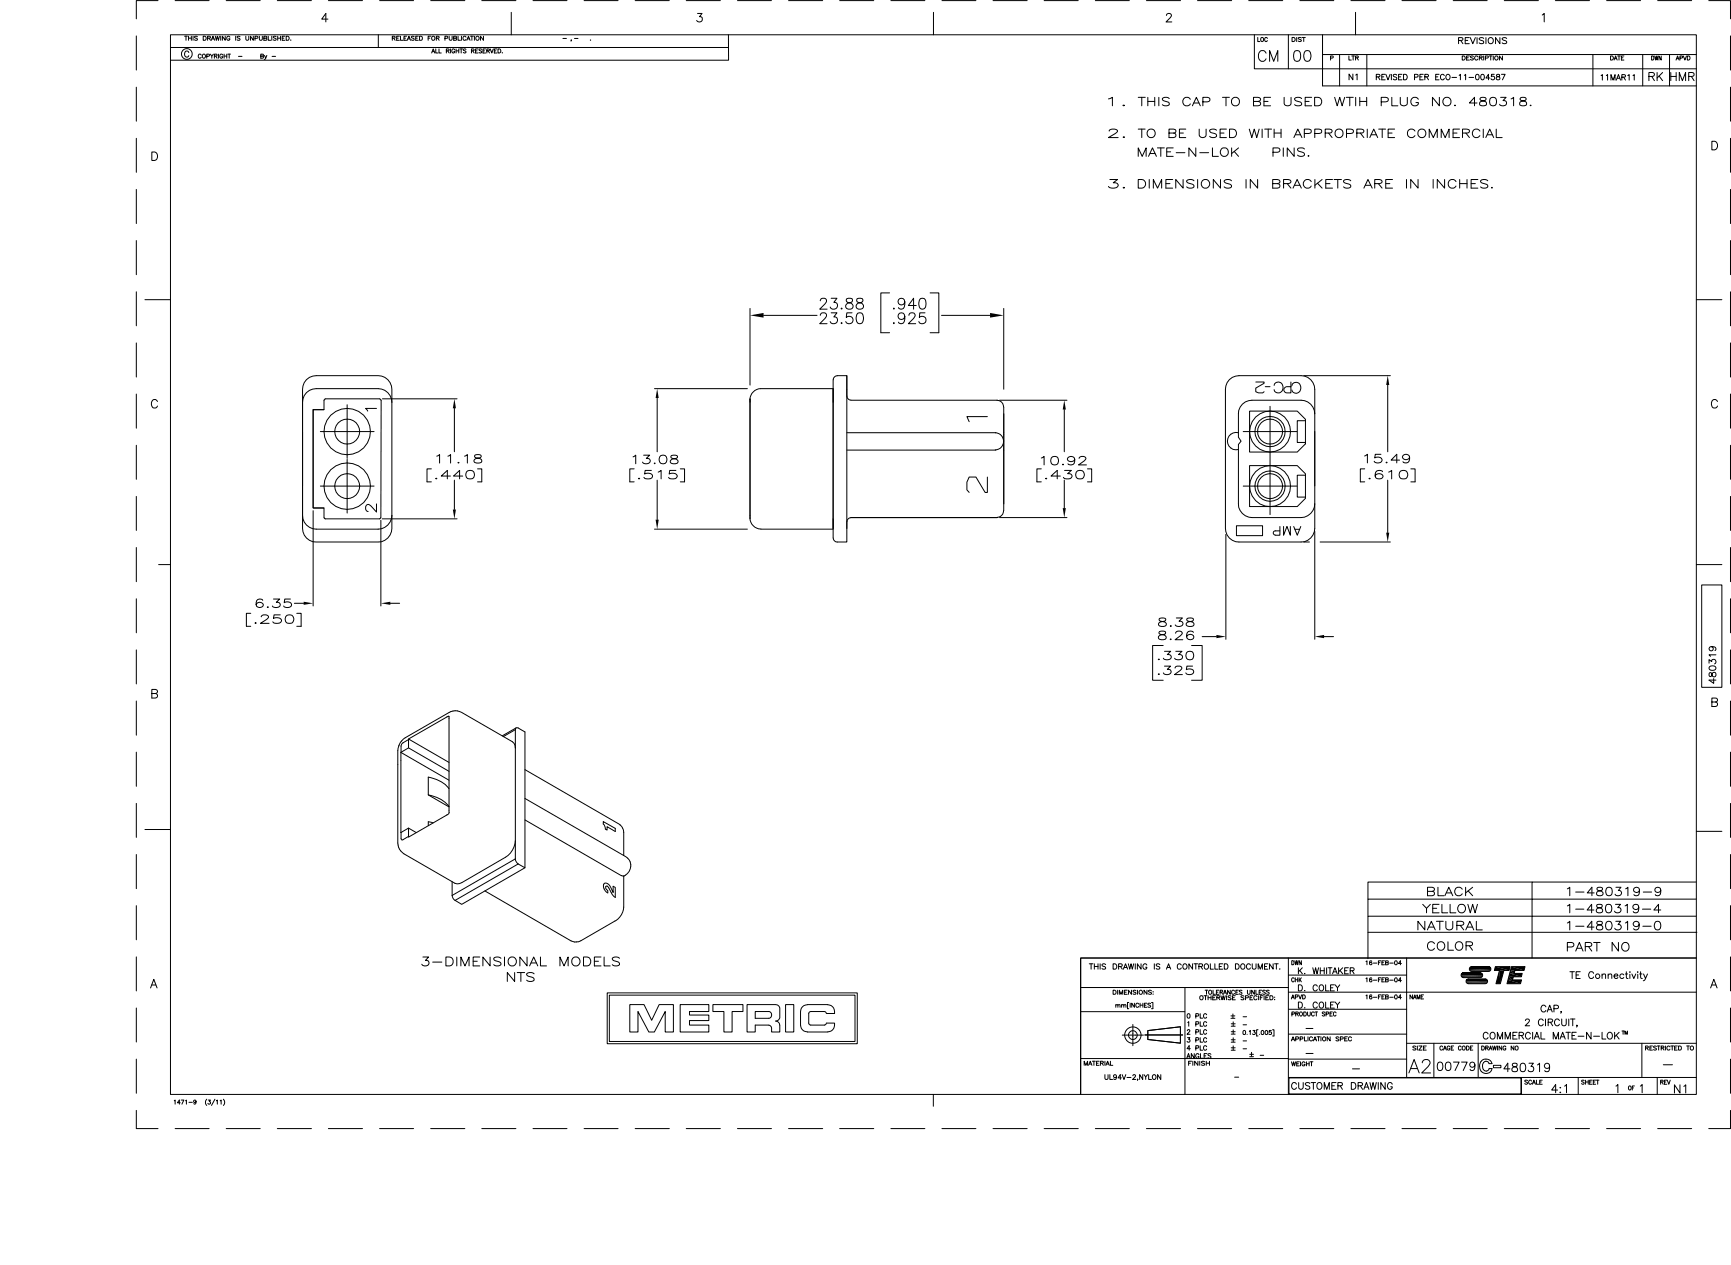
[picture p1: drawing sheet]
<svg xmlns="http://www.w3.org/2000/svg" width="519mm" height="379mm" viewBox="0 0 519 379" stroke-linecap="round" stroke-linejoin="round" font-family="sans-serif">
<g fill="none" stroke="#000" stroke-width=".3">
<path d="M40.9 10.8v10.2M47.4 .2h-6.5v5.4M51.1 10.4h457.8v317.7h-457.8zM51.1 14.2h167.5M52.5 .2h10.2M55.4 10.9h.8M55.8 10.9v1.2M56.6 11.4h.8M56.6 10.9v1.2M56.6 15.8a.65 .65 0 0 0-.7-.5 .65 .65 0 0 0-.5 .7v.4a.65 .65 0 0 0 .5 .7 .65 .65 0 0 0 .7-.4M57.4 10.9v1.2M57.9 10.9v1.2"/>
<path d="M59.2 11l-.3-.1-.6 .1 .2 .3 .6 .3v.4l-.8-.1M60.4 16.5a.46 .46 0 0 0-.6-.3 .46 .46 0 0 0-.3 .5v.3a.46 .46 0 0 0 .3 .5 .46 .46 0 0 0 .6-.3M61 10.9h.4a.65 .65 0 0 1 .5 .6 .65 .65 0 0 1-.5 .6h-.4zM62 16.9l.7-.1 .2-.4-.9-.2v1.3M62.3 11.4h.7l.2-.3-.9-.2v1.2M62.7 11.4l.5 .7M63.1 16.2l.4 .6v.7M63.4 12.1l.5-1.2 .5 1.2M63.6 11.7h.6M64 16.2l-.5 .6M64.3 16.8l.7-.1v-.4l-.7-.1v1.3M64.6 10.9l.3 1.2 .3-1.2 .3 1.2 .3-1.2"/>
<path d="M64.7 16.8l.4 .7M65.5 16.2v1.3M66.2 10.9v1.2M66.8 16.5a.43 .43 0 0 0-.5-.3 .43 .43 0 0 0-.3 .5v.3a.43 .43 0 0 0 .4 .5 .43 .43 0 0 0 .4-.5h-.3M67.2 16.2v1.3M67.2 16.8h.8M67.6 10.9v1.2l-.9-1.2v1.2M67.9 .2h10.2M68 16.2v1.3M68.3 16.2h.8M68.7 16.2v1.3M69 11.1a.48 .48 0 0 0-.6-.3 .48 .48 0 0 0-.4 .5v.3a.47 .47 0 0 0 .5 .5 .47 .47 0 0 0 .5-.5h-.4"/>
<path d="M70.7 10.9v1.2M71.5 16.9h1.1M72 11l-.3-.1-.6 .1 .1 .3 .7 .3v.4l-.8-.1M73.7 10.9v.8l.4 .4 .5-.4v-.8M76 10.9v1.2l-.9-1.2v1.2M76.5 11.5l.8-.1 .1-.3-.9-.2v1.2M77.8 10.9l.1 1 .3 .2 .5-.4v-.8M78.2 16.8l.8-.1v-.4l-.8-.1v1.3l.8-.2v-.4l-.3-.1M79.2 11.4h.7l.1-.4-.8-.1v1.2l.8-.1v-.4l-.2-.2M79.3 16.6l.4 .9 .4-.9M79.7 17.5l-.4 .3M80.5 10.9v1.2h.7"/>
<path d="M81.5 10.9v1.2M81.6 16.9h1.1M82.8 11l-.2-.1-.6 .1v.3l.8 .4-.2 .4-.6-.2M83.2 .2h10.2M83.3 11.4h.9M83.3 10.9v1.2M84.2 10.9v1.2M84.7 11.4h.5M85.5 10.9h-.8v1.2h.8M85.9 10.9h.4a.63 .63 0 0 1 .5 .6 .63 .63 0 0 1-.5 .6h-.4zM87.2 12h.1M98.4 5.7h-1.9l1.2-1.7v2.6"/>
<path d="M98.5 .2h10.3M113.5 10.4v3.8M113.9 .2h10.2M117.7 11.4h.7l.1-.4-.8-.1v1.2M118.1 11.4l.4 .7M119 11.4h.5M119.8 10.9h-.8v1.2h.8M120.1 10.9v1.2h.8M121.2 11.4h.5M122 10.9h-.8v1.2h.8M122.2 12.1l.5-1.2 .4 1.2M122.3 11.7h.7"/>
<path d="M124.2 11l-.2-.1-.6 .1 .8 .7-.2 .4-.6-.2M124.7 11.4h.5M125.5 10.9h-.8v1.2h.8M125.9 10.9h.4a.65 .65 0 0 1 .4 .6 .65 .65 0 0 1-.4 .6h-.4zM128.4 11.4h.5M129.2 .2h10.2M129.2 10.9h-.8v1.2M129.5 15.9l.5-1.2 .4 1.2M129.7 15.5h.6M130.7 14.7v1.2h.7M130.9 11.4h.7l.1-.4-.8-.1v1.2M131.3 11.4l.4 .7"/>
<path d="M131.7 14.7v1.2h.7M133.5 11.5l.8-.1v-.4l-.8-.1v1.2M133.9 15.3h.6l.2-.4-.8-.2v1.2M134.3 15.3l.4 .6M134.7 10.9v.8l.4 .4 .5-.4v-.8M135.1 14.7v1.2M136.1 11.4h.8l.1-.3-.9-.2v1.2l.8-.1 .1-.3-.3-.3M136.4 15a.43 .43 0 0 0-.5-.3 .43 .43 0 0 0-.3 .4v.3a.43 .43 0 0 0 .4 .5 .43 .43 0 0 0 .4-.5h-.3M136.8 14.7v1.2M136.8 15.3h.8M137.4 10.9v1.2h.7M137.6 14.7v1.2"/>
<path d="M137.9 14.7h.9M138.3 14.7v1.2M138.4 10.9v1.2M139.8 11.1a.46 .46 0 0 0-.5-.3 .46 .46 0 0 0-.4 .5v.3a.46 .46 0 0 0 .4 .5 .46 .46 0 0 0 .5-.3M139.8 14.8l-.3-.1-.5 .1 .8 .7-.3 .4-.5-.2M140 12.1l.5-1.2 .5 1.2M140.3 11.7h.5M141.1 10.9h.9M141.4 15.3l.8-.2v-.3l-.8-.1v1.2M141.6 10.9v1.2M141.8 15.3l.4 .6M142.3 10.9v1.2"/>
<path d="M142.7 15.3h.4M143.4 14.7h-.7v1.2h.7M144.5 14.8l-.7-.1v.4l.6 .2 .1 .4-.3 .2-.5-.2M144.5 .2h10.3M144.9 15.3h.5M145 10.9v1.2l-.9-1.2v1.2M145.7 14.7h-.8v1.2h.8M146.1 15.3h.5l.3-.4-.8-.2v1.2M146.4 15.3l.5 .6M147.1 14.7l.4 1.2 .5-1.2M148.3 15.3h.5M149.1 14.7h-.8v1.2h.8"/>
<path d="M149.4 14.7h.4a.65 .65 0 0 1 .5 .6 .65 .65 0 0 1-.5 .6h-.4zM150.7 15.8h.1M153.4 3.7v6.7M159.9 .2h10.2M168.9 11.5h1M171.4 12l-.1 .3M172.3 11.5h1.1M175.2 .2h10.2M177.1 12h.1M190.5 .2h10.3M205.9 .2h10.2M209.3 4h1.3l-.8 1a.85 .85 0 0 1 .8 1.3 .85 .85 0 0 1-1.5 0l-.1-.2"/>
<path d="M218.5 10.4l.1 7.6h-167.5M221.2 .2h10.2M236.6 .2h10.2M251.9 .2h10.2M267.3 .2h10.2M280 3.7v6.7M282.6 .2h10.2M297.9 .2h10.2M313.2 .2h10.3M328.6 .2h10.2M343.9 .2h10.3M349.9 4.6l.2-.4 .3-.2 .9 .2a.78 .78 0 0 1-.3 1.1l-1.2 1.3h1.7"/>
<path d="M359.2 .2h10.3M374.6 .2h10.2M376.3 10.4v10.2h132.6M377.3 11.2v1.3h.7M378.3 11.4l.2-.2a.56 .56 0 0 1 .6 .7 .56 .56 0 0 1-.8 .4zM379.8 15.9a1.18 1.18 0 0 0-1.3-.7 1.18 1.18 0 0 0-1 1.2 1.39 1.39 0 0 0 .3 1.5 1.39 1.39 0 0 0 1.6 .3l.4-.6M380.2 11.5l-.3-.3a.58 .58 0 0 0-.5 .6 .58 .58 0 0 0 .6 .6l.2-.2M380.9 18.4v-3.2l1.2 3.2 1.2-3.2v3.2M386.5 10.4v10.2M387.6 11.2h.5a.63 .63 0 0 1 .5 .6 .63 .63 0 0 1-.5 .7h-.5zM388.5 15.3a1.12 1.12 0 0 1 1.6 .5 2.77 2.77 0 0 1-.4 2.4 1.01 1.01 0 0 1-1.5-.4 2.93 2.93 0 0 1 .3-2.5zM389 11.2v1.3"/>
<path d="M389.9 .2h10.2M390.4 11.4l-.8-.1-.1 .3 .7 .3 .2 .4-.3 .2-.6-.2M390.7 11.2h.9M391.1 11.2v1.3M391.6 15.3a1.09 1.09 0 0 1 1.5 .5 1.65 1.65 0 0 1-1.1 2.6 1.78 1.78 0 0 1-.7-2.6zM396.7 10.4v15.4h112.2M396.7 16.4h112.2M399.2 17.4l.7-.1v-.4l-.7-.1v1.2M401.9 16.4v9.4M404.7 16.8v1.2h.7M405.3 .2h10.2M405.5 16.8h.9"/>
<path d="M405.9 16.8v1.2M406.7 17.3h.7l.1-.3-.8-.2v1.2M406.7 3.7v6.7M407.1 17.3l.4 .7M410 16.4v9.4M420.6 .2h10.2M435.9 .2h10.3M437.6 12.1l1.1-.1 .2-.4-.5-.3h-.8v1.8M438.2 12.1l.7 1M438.7 16.8h.4a.63 .63 0 0 1 .5 .6 .63 .63 0 0 1-.5 .6h-.4zM439.5 12.1h.8M440 17.3h.5"/>
<path d="M440.8 11.3h-1.3v1.8h1.3M440.8 16.8h-.8v1.2h.8M441.1 11.3l.7 1.8 .8-1.8M442 16.9l-.3-.1-.6 .1 .1 .3 .8 .3-.1 .4-.4 .1-.4-.2M443.1 11.3v1.8M443.4 17.1a.55 .55 0 0 0-.9-.1 .55 .55 0 0 0 0 .8 .55 .55 0 0 0 .9-.1M443.8 17.3h.7l.2-.3-.9-.2v1.2M444.2 17.3l.5 .7M445.1 11.5l-.5-.2-.9 .2 .3 .5 1 .4-.1 .6-.7 .1-.5-.3M445.1 16.8v1.2M445.6 17.4l.8-.1v-.4l-.8-.1v1.2M445.8 11.3v1.8"/>
<path d="M446.7 16.8h.9M447.2 16.8v1.2M448 16.8v1.2M450 11.3v1.8l-1.4-1.8v1.8M450.7 16.8v1.2l-.9-1.2v1.2M451.3 .2h10.2M452 11.5l-.5-.2-.9 .2 .3 .5 1.1 .5v.3l-.5 .3-.9-.3M462.7 4.5l.6-.5v2.6M466.6 .2h10.2M477.9 16.4v9.4M482 .2h10.2M483.2 16.8h.4a.65 .65 0 0 1 .4 .6 .65 .65 0 0 1-.4 .6h-.4z"/>
<path d="M484.2 18l.5-1.2 .4 1.2M484.4 17.6h.6M485.3 16.8h.8M485.7 16.8v1.2M486.4 17.3h.5M487.2 16.8h-.8v1.2h.8M492.8 16.4v9.4M495.5 16.8a.62 .62 0 0 1 .7 .6 .62 .62 0 0 1-.7 .6zM496.4 16.8l.3 1.2 .2-1.2 .2 1.2 .3-1.2M497.3 .2h10.2M498.3 16.8v1.2l-.6-1.2v1.2M500.8 16.4v9.4"/>
<path d="M502.8 18l.5-1.2 .4 1.2M503 17.6h.6M504 17.4l.7-.1v-.4l-.7-.1v1.2M505 16.8l.5 1.2 .4-1.2M506.2 16.8h.4a.67 .67 0 0 1 .4 .6 .67 .67 0 0 1-.4 .6h-.4zM512.6 .2h6.5v5.4M519.1 10.8v10.2M40.9 26.1v10.2M332.5 29.6l1.2-.4v2.5M332.7 39.3a1.62 1.62 0 0 1 2.5-.1v.2l-.6 .6-2.1 1.2h2.9M336.8 31.6h.6zM341.5 29.2h2.1"/>
<path d="M341.5 38.7h2M342.5 29.2v2.5M342.5 38.7v2.5M344.3 29.2v2.5M344.3 30.4h2.1M346.4 29.2v2.5M347.6 29.2v2.5M350.7 39.9l1.9-.2a.53 .53 0 0 0-.1-.9l-1.8-.1v2.5h1.3l.6-.2a.65 .65 0 0 0-.1-1l-.5-.1M350.8 29.6a1.27 1.27 0 0 0-2.1 .2l.3 .4 1.6 .5 .2 .7a1.64 1.64 0 0 1-2.1 0M353.8 39.9h1.2M355.7 38.7h-1.9v2.5h1.9M357.1 29.8a1.24 1.24 0 0 0-1.9-.3 1.24 1.24 0 0 0 0 1.9 1.24 1.24 0 0 0 1.9-.3"/>
<path d="M357.7 31.7l1.2-2.5 1.2 2.5M358.1 30.9h1.6M359.8 38.7v1.8a1.1 1.1 0 0 0 1 .8 1.1 1.1 0 0 0 1-.8v-1.8M360.9 30.5l1.8-.1 .3-.8-.8-.4h-1.3v2.5M365 39a1.32 1.32 0 0 0-2.1 .3l.3 .4 1.2 .3a.68 .68 0 0 1 .6 .9 1.51 1.51 0 0 1-2.1 0M366 39.9h1.2M366.7 29.2h2.1M367.8 29.2v2.5M367.9 38.7h-1.9v2.5h1.9M368.9 38.7h1a1.28 1.28 0 0 1 1.1 1.3 1.28 1.28 0 0 1-1.1 1.2h-1zM374.8 38.7l.7 2.5 .8-2.5 .7 2.5 .7-2.5M376 30.4l1.9-.1 .3-.7-.8-.4h-1.4v2.5l2-.2 .2-.6-.8-.5"/>
<path d="M378.6 38.7v2.5M379.2 30.4h1.2M379.4 38.7h2.1M380.5 38.7v2.5M381.2 29.2h-2v2.5h2M382.2 39.9h2.1M382.2 38.7v2.5M384.3 38.7v2.5M385.2 29.2v1.8a1.1 1.1 0 0 0 1.1 .7 1.1 1.1 0 0 0 1-.7v-1.8M390.5 29.6a1.32 1.32 0 0 0-2.1 .2l.3 .4 1.2 .3a.58 .58 0 0 1 .5 .5 .58 .58 0 0 1-.2 .6 1.79 1.79 0 0 1-1.8-.2M391.5 30.4h1.2M393.5 29.2h-2v2.5h2"/>
<path d="M394.4 29.2h1a1.28 1.28 0 0 1 1.1 1.3 1.28 1.28 0 0 1-1.1 1.2h-1zM397.6 39.9l1.7-.1a.54 .54 0 0 0 .3-.5 .54 .54 0 0 0-.3-.5l-1.7-.1v2.5M398.6 39.9l1 1.3M400.4 29.2l.8 2.5 .7-2.5 .7 2.5 .8-2.5M403.9 29.2h2.1M404.9 29.2v2.5M405.8 22.2v1.7l-1.1-1.7v1.7M406.7 22.5l.4-.3v1.7M406.7 29.2v2.5M407 39.9l1.9-.1a.54 .54 0 0 0 .3-.5 .54 .54 0 0 0-.3-.5l-1.9-.1v2.5M407.9 30.4h2.1M407.9 29.2v2.5"/>
<path d="M408.1 39.9l1.1 1.3M410 29.2v2.5M410.2 38.7v2.5M412.9 23h.9l.2-.4-.4-.3h-.7v1.6M413.4 23l.6 .9M413.6 38.7h2.1M414.4 30.5l1.8-.1a.64 .64 0 0 0 .1-1l-.6-.2h-1.3v2.5M414.5 23h.6M414.7 38.7v2.5M415.5 22.3h-1v1.6h1M415.8 22.3l.6 1.6 .6-1.6M416.4 39.9h1.2"/>
<path d="M417.4 22.3v1.6M417.5 29.2v2.5h1.9M418.4 38.7h-2v2.5h2M419 22.5l-.4-.2-.5 .1v.5l.8 .3 .1 .5-.4 .2-.6-.2M419.6 23h.6M420.1 29.2v1.8a1.13 1.13 0 0 0 1 .7 1.13 1.13 0 0 0 1.1-.7v-1.8M420.6 22.3h-1v1.6h1M421 22.3h.6a.88 .88 0 0 1 .6 .8 .88 .88 0 0 1-.6 .8h-.6zM424.3 23.1l1.1-.1v-.5l-1.1-.2v1.6M424.5 39.3a1.24 1.24 0 0 0-1.9-.3 1.24 1.24 0 0 0 0 1.9 1.24 1.24 0 0 0 1.9-.2M425.5 29.8a1.24 1.24 0 0 0-1.9-.3 1.24 1.24 0 0 0 0 1.9 1.24 1.24 0 0 0 1.9-.3v-.4h-.7M426 23h.6"/>
<path d="M427 22.3h-1v1.6h1M427.4 23h1l.1-.4-.3-.3h-.8v1.6M428 23l.5 .9M430.7 23h.6M431.7 22.3h-1v1.6h1M431.8 29.2v2.5l-2.1-2.5v2.5M433.3 22.7a.59 .59 0 0 0-.7-.4 .59 .59 0 0 0-.5 .6v.4a.58 .58 0 0 0 .5 .6 .58 .58 0 0 0 .7-.4M433.9 22.5a.71 .71 0 0 1 1 .1 .71 .71 0 0 1 0 1 .71 .71 0 0 1-1 .1l-.2-.4zM435.6 23.2h1.4M435.9 39.9h1.2M436.3 31.6h.3zM437.7 22.6l.4-.3v1.6"/>
<path d="M437.9 38.7h-2v2.5h2M438.7 39.9l2-.2a.52 .52 0 0 0-.2-.9l-1.8-.1v2.5M439.3 22.6l.4-.3v1.6M439.8 39.9l1 1.3M440.7 23.2h1.4M442.9 22.4a.8 .8 0 0 1 .9 .4 .8 .8 0 0 1-.3 1 .81 .81 0 0 1-.9-.4 .81 .81 0 0 1 .3-1zM443.1 30.9h-2.3l1.5-1.7v2.5M444 39.3a1.24 1.24 0 0 0-1.9-.3 1.24 1.24 0 0 0 0 1.9 1.24 1.24 0 0 0 1.9-.2M444.2 29.3l-.2 .5 .5 .4a1.21 1.21 0 0 1 1.4 1.1 1.34 1.34 0 0 1-2 0v-.4a1.85 1.85 0 0 1 1.7-.9l.2-.4a1.36 1.36 0 0 0-1.6-.3zM444.4 22.4a.81 .81 0 0 1 1 .5 .81 .81 0 0 1-.6 1l-.4-.1-.1-.2zM445 38.7v2.5M446.9 23.4h-1.1l.7-1.1v1.6"/>
<path d="M447.3 29.3a1.1 1.1 0 0 1 1.6 1l-.1 1a1.11 1.11 0 0 1-1.8 0 1.92 1.92 0 0 1 .3-2zM448.3 22.3h-.8l-.1 .7a.58 .58 0 0 1 .9 0 .58 .58 0 0 1-.2 .9 .58 .58 0 0 1-.8-.3M448.9 38.7v2.5h1.7M449 22.4v.4l.9 .4-.1 .6h-.9v-.6l1-.5-.3-.4zM450.2 29.2h1.6l-.9 1a.8 .8 0 0 1 1.1 .8 1.2 1.2 0 0 1-2.1 .3M450.4 22.3h1.1l-.8 1.6M453.3 29.6l.8-.4v2.5M456.2 29.3l-.2 .5 .5 .4a1.21 1.21 0 0 1 1.5 1.1l-.8 .4-1.2-.2a.71 .71 0 0 1 .3-1.1l1.4-.4 .1-.4a1.31 1.31 0 0 0-1.6-.3zM459 31.6h.3zM480.3 22.7l.4-.3v1.6M481.9 22.7l.4-.3v1.6M483.3 24v-1.6l.6 1.6 .6-1.6v1.6"/>
<path d="M484.9 24l.6-1.6 .7 1.6M485.1 23.5h.8M486.5 23.1h1l.1-.4-.3-.3h-.8v1.6M487.1 23.1l.5 .9M488.3 22.7l.4-.3v1.6M489.9 22.7l.4-.3v1.6M494.7 22.9l1.4-.1 .2-.6-.6-.5h-1v2.5M495.5 22.9l.8 1.3M497.1 21.7v2.5M497.7 22.8l1.1 1.4M498.8 21.7l-1.7 1.7M501.2 21.7v2.5"/>
<path d="M501.2 22.9h1.6M502.8 21.7v2.5M503.8 24.2v-2.5l.9 2.5 1-2.5v2.5M506.6 22.9l1.4-.1 .2-.3-.1-.5-.5-.3h-1v2.5M507.4 22.9l.8 1.3M519.1 26.1v10.2M40.9 41.5v10.2M40.9 56.8v10.2M45.6 45.6h.8a1.36 1.36 0 0 1 .9 1.2 1.36 1.36 0 0 1-.9 1.3h-.8zM333 53.8h2.2l-1.2 1a1.17 1.17 0 0 1 1.4 .6v.2a1.97 1.97 0 0 1-2.9 .3M336.9 41.1h.5zM336.9 56.3h.5z"/>
<path d="M341.5 53.8h1.1a1.3 1.3 0 0 1 1.1 1.3 1.3 1.3 0 0 1-1.1 1.3h-1.1zM341.5 46.9v-2.6l1.1 2.6 1.2-2.6v2.6M344.6 46.9l1.1-2.6 1.2 2.6M344.8 53.8v2.6M345 46h1.5M346 56.4v-2.6l1.3 2.6 1.2-2.6v2.6M347.2 44.3h2.1M348.2 44.3v2.6M349.8 55h1.2M350 45.5h1.2M351.8 53.8h-2v2.6h2M352 44.3h-2v2.6h2"/>
<path d="M352.8 45.8h2.7M354.9 53.8v2.6l-2.2-2.6v2.6M358.2 54.2a1.38 1.38 0 0 0-2.2 .3l.3 .3 1.6 .5 .3 .7a1.66 1.66 0 0 1-2.2 0M358.7 44.3v2.6l-2-2.6v2.6M359.3 53.8v2.6M359.9 45.8h2.7M363.7 44.3v2.6h1.8M366.1 53.8v2.6l-2.1-2.6v2.6M369.4 54.2a1.38 1.38 0 0 0-2.2 .3l.4 .3 1.5 .5 .3 .7a1.69 1.69 0 0 1-2.2 0M369.5 44.3v2.6M370.2 45.4l1.4 1.5M371.6 44.3l-2.1 1.7"/>
<path d="M373.8 53.8v2.6M377.3 53.8v2.6l-2.2-2.6v2.6M381.8 55l1.9-.1 .3-.3-.3-.7-1.9-.1v2.6l1.9-.1a.64 .64 0 0 0 0-1.1l-.5-.2M381.9 45.6l1.8-.1 .3-.7-.3-.4-1.8-.1v2.6M385 44.3v2.6M385.1 55l1.8-.1 .4-.6-.8-.5h-1.4v2.6M386.2 55l1.1 1.4M387.9 56.4l1.2-2.6 1.3 2.6M388.2 41.2l1.1-2.5 1.3 2.5M388.2 44.3v2.6l-2-2.6v2.6M388.4 55.6h1.5M388.6 40.4h1.5"/>
<path d="M391.3 40l1.8-.1 .3-.7-.8-.5h-1.3v2.5M391.3 44.7a1.32 1.32 0 0 0-2 .2l.3 .4 1.1 .3a.68 .68 0 0 1 .6 .9 1.5 1.5 0 0 1-2 0M392.4 46.7h.3zM393.4 54.5a1.29 1.29 0 0 0-2-.4 1.29 1.29 0 0 0 0 2 1.29 1.29 0 0 0 2-.3M394.4 40l1.8-.1 .3-.7-.1-.3-.7-.2h-1.3v2.5M394.5 53.8v2.6M395.2 54.9l1.4 1.5M396.6 53.8l-2.1 1.8M397.7 55h1.3M399.8 53.8h-2.1v2.6h2.1M400.2 53.8h2.2M401.3 53.8v2.6"/>
<path d="M403.9 40l1.8-.1 .3-.7-.7-.5h-1.4v2.5M405.2 54.2a1.33 1.33 0 0 0-2.1 .3l.3 .3 1.2 .4a.68 .68 0 0 1 .6 .8 1.62 1.62 0 0 1-2.1 0M409.2 56.4l1.2-2.6 1.3 2.6M409.6 55.6h1.6M410.9 41.2l1.2-2.5 1.2 2.5M411.4 40.4h1.5M412.4 55l1.9-.1 .3-.6-.8-.5h-1.4v2.6M413.5 55l1.1 1.4M415.7 55h1.2M417.7 53.8h-2v2.6h2M421.9 53.8v2.6M425.4 53.8v2.6l-2.2-2.6v2.6"/>
<path d="M428.8 41.2v-2.5l1.2 2.5 1.2-2.5v2.5M429.9 53.8v2.6M432.4 41.2v-2.5l1.1 2.5 1.2-2.5v2.5M433.4 53.8v2.6l-2.2-2.6v2.6M436.8 54.5a1.27 1.27 0 0 0-1.9-.4 1.27 1.27 0 0 0 0 2 1.27 1.27 0 0 0 1.9-.3M437.9 55h2.2M437.9 53.8v2.6M440.1 53.8v2.6M441.3 55h1.3M443.4 53.8h-2.1v2.6h2.1M445.7 41.2l1.2-2.5 1.2 2.5M446.2 40.4h1.5"/>
<path d="M446.3 54.2a1.33 1.33 0 0 0-2.1 .3l.3 .3 1.2 .4a.68 .68 0 0 1 .6 .8 1.62 1.62 0 0 1-2.1 0M447.4 56.3h.3zM513.5 42.3h.9a1.39 1.39 0 0 1 .9 1.3 1.39 1.39 0 0 1-.9 1.3h-.9zM519.1 41.5v10.2M519.1 56.8v10.2M40.9 72.1v10.3M519.1 72.1v10.3M40.9 87.5v10.2M43.5 89.8h7.6M225 92.5v23M229.1 94.5h16M246.1 90.2l.2-.5a1.09 1.09 0 0 1 1.4-.2l.1 .2a1.06 1.06 0 0 1-.3 1.4l-1.6 1.6h2.2"/>
<path d="M246.1 94.5l.2-.4a1.09 1.09 0 0 1 1.4-.2l.1 .2a1.06 1.06 0 0 1-.3 1.4l-1.6 1.5h2.2M249.3 89.4h1.8l-1 1.2a1.06 1.06 0 0 1 1.2 1.3 1.06 1.06 0 0 1-1.5 .8l-.5-.2-.3-.5M249.3 93.8h1.8l-1 1.2a1.06 1.06 0 0 1 1.2 1.2 1.06 1.06 0 0 1-1.5 .8l-.5-.1-.3-.5M252.5 92.3l.1 .2-.1 .2-.2-.2zM252.5 96.7l.1 .2-.1 .1-.2-.1zM254 89.5a.66 .66 0 0 0 .3 1.1 1.33 1.33 0 0 1 1.6 1.4 1.15 1.15 0 0 1-1.3 .7 1.15 1.15 0 0 1-.9-1.1 1.56 1.56 0 0 1 1.6-1 .69 .69 0 0 0 .3-1.1zM255.6 93.8h-1.6l-.1 1.4a1.16 1.16 0 0 1 1.7 0 1.16 1.16 0 0 1-.2 1.7 1.16 1.16 0 0 1-1.7-.5M257.1 89.5a.69 .69 0 0 0 .4 1.1 1.33 1.33 0 0 1 1.5 1.4 1.15 1.15 0 0 1-1.3 .7 1.15 1.15 0 0 1-.9-1.1 1.46 1.46 0 0 1 1.6-1 .66 .66 0 0 0 .3-1.1zM257.3 93.9a1.12 1.12 0 0 1 1.6 .5 2.65 2.65 0 0 1-.3 2.5 1.04 1.04 0 0 1-1.6-.5 2.68 2.68 0 0 1 .3-2.5zM266.9 87.8h-2.7v12h2.7M268.1 92.3l.2 .2-.2 .2zM268.1 96.7l.2 .2-.2 .1z"/>
<path d="M271.4 90.5a1.02 1.02 0 0 1-1.3 .9 1.02 1.02 0 0 1-.5-1.6 1.02 1.02 0 0 1 1.7 .1 2.84 2.84 0 0 1-.3 2.6 .99 .99 0 0 1-1.5-.3M271.4 94.8a1.02 1.02 0 0 1-1.3 1 1.02 1.02 0 0 1-.5-1.6 1.02 1.02 0 0 1 1.7 0 2.84 2.84 0 0 1-.3 2.7 .99 .99 0 0 1-1.5-.3M272.7 94.5l.1-.4a1.01 1.01 0 0 1 1.7 .3l-.4 1.1-1.6 1.5h2.2M274.9 91.6h-2.4l1.6-2.2v3.3M276.1 89.5a1.14 1.14 0 0 1 1.6 .5 2.83 2.83 0 0 1-.4 2.5 1.01 1.01 0 0 1-1.5-.5 2.68 2.68 0 0 1 .3-2.5zM277.5 93.8h-1.6l-.1 1.4a1.14 1.14 0 0 1 1.7 0 1.14 1.14 0 0 1-.2 1.7 1.14 1.14 0 0 1-1.7-.5M279 87.8h2.6v12h-2.6M282.4 94.5h14.6M301.1 92.5v24.2M508.9 89.8h7.7M519.1 87.5v10.2M40.9 102.8v10.2"/>
<path d="M40.9 118.1v10.3M97.2 120v2.8h-3.3v29.5h3.3v2.9M97.6 119.6l-.4 .4M97.6 119.6h16.3M113.9 119.6l.4 .4M114.3 120l-.1 35.2-.4 .3h-16.2l-.4-.3M114.7 119.6h22.4M196.3 116.5h27.9M197.1 119.3v16.1M225 119.6v35.9M249.9 116.5h-21.6a3.3 3.3 0 0 0-3.3 3.3M254 118.8v-6.2l-3.2 .1-.6 .5-.2 .6-.1 47.5 .3 .7 .6 .4 3.2 .1v-6.1"/>
<path d="M254 112.6v45.8M254.1 118.8l.2 .6 1 .5M255.3 120h43.9M299 120a2.02 2.02 0 0 1 2.1 2M299.8 120h20.3M368.8 113.8l.9-.7 2-.5h18.6a4.1 4.1 0 0 1 4.1 4.1v41.7a4.1 4.1 0 0 1-4.1 4.1h-18.6a4 4 0 0 1-4.1-4.1v-41.7l.5-2zM376.7 114.5h2.5v.4l-2.5 1.4v1.1l.9 .4h1.2l.4-.4M379.6 115.9h1.4zM382.2 115.5a1.36 1.36 0 0 1 1.5-.9 1.36 1.36 0 0 1 1.2 1.3 1.41 1.41 0 0 1-.9 1.8 1.41 1.41 0 0 1-1.8-.9M387.3 114.5v3.3h-1.3a.93 .93 0 0 1-.9-.9 .93 .93 0 0 1 .9-1h1.3M387.6 115.6a1.36 1.36 0 0 1 1.4-1 1.36 1.36 0 0 1 1.2 1.4 1.42 1.42 0 0 1-.8 1.8 1.42 1.42 0 0 1-1.8-.7v-.2M391.1 112.6h26"/>
<path d="M416.3 115.4v20M519.1 102.8v10.2M519.1 118.1v10.3M40.9 133.5v10.2M47.2 120.4a.94 .94 0 0 0-1-.6 .94 .94 0 0 0-.8 .9v.6a.94 .94 0 0 0 .8 1 .94 .94 0 0 0 1-.6M96.1 129.4h16.1M97.2 122.8h-3.3v29.5h3.3M104.1 121.3v16.1M104.1 137.7v16.1M112.9 122.4h-3.2l.6 .8M117.6 120.6v-3.9a4.1 4.1 0 0 0-4.1-4.1h-18.6a4 4 0 0 0-4.1 4.1v41.7a4 4 0 0 0 4.1 4.1h18.6a4.1 4.1 0 0 0 4.1-4.1v-3.9M117.6 120.6a4.1 4.1 0 0 0-4.1-4.1h-18.6a4 4 0 0 0-4.1 4.1v33.9a4.1 4.1 0 0 0 4.1 4.1h18.6a4.2 4.2 0 0 0 4.1-4.1"/>
<path d="M117.6 120.6v33.9M131 136.8l.9-.5v2.5M134.4 136.8l.8-.5v2.5M136.3 122.4v13M137.4 138.7h.3zM139.4 136.8l.8-.5v2.5M142.5 136.4l-.1 .5 .5 .4a1.31 1.31 0 0 1 1.6 1.1 1.59 1.59 0 0 1-2.3 0v-.4a2.29 2.29 0 0 1 2-.9l.2-.4a1.52 1.52 0 0 0-1.9-.3zM189.9 137l.8-.5v2.5M193.1 136.5h1.8l-1 .9a.88 .88 0 0 1 1.2 .9 1.38 1.38 0 0 1-2.4 .2M196.3 138.9h.3zM201.4 136.6l-.1 .5 .5 .3a1.37 1.37 0 0 1 1.6 1.1 1.52 1.52 0 0 1-2.3 0 .92 .92 0 0 1 1-.9l1-.3 .1-.5a1.58 1.58 0 0 0-1.8-.2zM254 129.7h44.7"/>
<path d="M254 134.9h44.7M296.2 124.9h-6.1l.6 1.5M298.6 129.7a2.58 2.58 0 0 1 2.5 2.6 2.58 2.58 0 0 1-2.5 2.6M301.1 122v31.1M312.4 137.3l.8-.5v2.6M318.7 139.2h.4zM319.3 122.8v12.6M322.4 137.7a1.17 1.17 0 0 1-1.1 .7 1.17 1.17 0 0 1-1.1-.8 1.24 1.24 0 0 1 1.8-.6 1.24 1.24 0 0 1 .2 1.9 1.27 1.27 0 0 1-1.8 .1M323.7 137.4a1.17 1.17 0 0 1 2.1-.1l-.6 .9-1.6 1.2h2.3M371.5 129.7a2.61 2.61 0 0 0-3.3 2.5 2.61 2.61 0 0 0 3.3 2.6M373 129.4h16M374.9 139.6h14.3l2.4 2.4v7.4l-2.4 2.5h-14.3z"/>
<path d="M374.9 123.2h14.3l2.4 2.5v7.4l-2.4 2.4h-14.3zM381 121.8v32.5M391.6 126.1h-2.4v6.5h2.4v.5M394.4 124.1a4.1 4.1 0 0 0-4.1-4.1h-14.7a4 4 0 0 0-4.1 4.1v7l.8 1.2-.8 .9v17.9a4.1 4.1 0 0 0 4.1 4.1h14.7a4.2 4.2 0 0 0 4.1-4.1M409.4 136.7l.8-.5v2.6M414.3 136.2h-1.7l-.2 1.1a1.18 1.18 0 0 1 1.5-.3 1.18 1.18 0 0 1 .5 1.4 1.52 1.52 0 0 1-2.2-.1M415.8 138.7h.3zM419.9 137.9h-2.6l1.7-1.7v2.6M422.9 137a1.13 1.13 0 0 1-1.1 .8 1.13 1.13 0 0 1-1.1-.8 1.14 1.14 0 0 1 1.4-.7 1.14 1.14 0 0 1 .8 1.4 1.14 1.14 0 0 1-.8 1 1.14 1.14 0 0 1-1.2-.3M515.2 120.4a.94 .94 0 0 0-1-.6 .94 .94 0 0 0-.8 .9v.6a.94 .94 0 0 0 .8 1 .94 .94 0 0 0 1-.6M519.1 133.5v10.2M40.9 148.8v10.2"/>
<path d="M93.9 153.1v28.6M96.1 145.7h16.1M112.9 151.1v2.4l-2-2.1a.74 .74 0 0 0-.8-.1 .74 .74 0 0 0-.4 .6l.2 1.1 .5 .3M114.3 156v25.7M114.6 155.5h22.5M129.4 140.6h-1.3v3.9h1.3M130.7 143.5h.4zM135.1 142.7h-2.7l1.8-1.7v2.6M136.3 143.9v8.9M138.8 142.7h-2.7l1.8-1.7v2.6M143.3 140.6h1.2v3.9h-1.2M190.2 140.6h-1.3v3.9h1.3"/>
<path d="M191.5 143.5h.4zM195.4 141h-1.9l-.1 1.1 .1-.1a1.41 1.41 0 0 1 2.2 .8 1.68 1.68 0 0 1-2.5 .3M196.3 158.6h27.9M197.1 143.9v11.9M197.4 141.5l.9-.5v2.6M202.8 141h-1.9l-.2 1.1 .2-.1a1.43 1.43 0 0 1 2.3 .8 1.68 1.68 0 0 1-2.6 .3M204.1 140.6h1.3v3.9h-1.3M225 155.3a3.3 3.3 0 0 0 3.3 3.3h21.6M296.2 143v4.6h-.7l-2.7-4.6h-2.1l-.6 1.5v2.4l.6 .7M299.2 155.2h-43.9l-1 .5-.2 .7M299.8 155.2h20.3M301.1 153.1a2.02 2.02 0 0 1-2.1 2"/>
<path d="M312.4 140.6h-1.3v3.9h1.3M313.6 143.5h.4zM318.1 142.7h-2.8l1.9-1.7v2.6M319.3 143.9v8.4M319.4 141h2l-1.1 1a.96 .96 0 0 1 1.3 .8 1.68 1.68 0 0 1-2.6 .3M326.2 140.6h1.3v3.9h-1.3M370.9 157.6h7.9v3h-7.9zM373 145.7h16M384 157.8v2.7l-1.7-.2a.62 .62 0 0 1-.3-.7 .62 .62 0 0 1 .6-.5h1.4M385.1 157.8v2.7l1-2.7 1 2.7v-2.7M388.1 157.8l1.1 2.7 1-2.7M388.5 158.7h1.4"/>
<path d="M391.6 142.5h-2.4v6.5h2.4M394.4 159.2v32.5M409.4 140.6h-1.3v3.9h1.3M410.7 143.5h.4zM414.7 141.4a1.3 1.3 0 0 0-1.9 0 1.3 1.3 0 0 0 .2 1.9 1.3 1.3 0 0 0 1.9-.5 1.29 1.29 0 0 0-1.1-.8 1.29 1.29 0 0 0-1.3 .7M416.3 143.9v15.8M416.6 141.5l.9-.5v2.6M423.2 140.6h1.3v3.9h-1.3M519.1 148.8v10.2M40.9 164.1v10.3M40.9 179.5v10.2M47.6 169.3h3.5"/>
<path d="M78.8 180a1.21 1.21 0 0 0-1.5-.2 1.21 1.21 0 0 0-.5 1.5 1.11 1.11 0 0 0 1.1 .8 1.11 1.11 0 0 0 1.1-.8 1.17 1.17 0 0 0-1.1-.7 1.17 1.17 0 0 0-1.1 .7M82 179.6h1.9l-1 1a.88 .88 0 0 1 1.2 .8 1.47 1.47 0 0 1-2.4 .3M87.1 179.6h-1.7l-.1 1.1a1.18 1.18 0 0 1 1.4-.3 1.18 1.18 0 0 1 .6 1.4 1.62 1.62 0 0 1-2.2-.1M367.8 160.2v31.5M391.1 162.5h1.7M396 162.5h21.1M508.9 169.3h7.7M510.5 175.4h6.1v30.7h-6.1zM519.1 164.1v10.3M519.1 179.5v10.2M40.9 194.8v10.2M75.2 183.9h-1.3v3.9h1.3"/>
<path d="M76.5 186.8h.4zM78.4 184.9l.1-.3a1.42 1.42 0 0 1 2.1 .2l-.6 .9-1.9 1.2h2.6M80.2 182h.3zM84.1 184.3h-1.9l-.2 1.1 .2-.1a1.46 1.46 0 0 1 2.3 .9 1.73 1.73 0 0 1-2.7 .2M88.3 180.9h2.8M89 183.9h1.3v3.9h-1.3M117.1 180.9h2.8M347.5 197.7h.3zM347.9 189.3l-.2 .5 .5 .4a1.31 1.31 0 0 1 1.6 1.1l-.1 .2a1.63 1.63 0 0 1-2.2-.2 .92 .92 0 0 1 1-1l1-.3 .2-.4a1.52 1.52 0 0 0-1.8-.3zM347.9 185.4l-.2 .5 .5 .3a1.31 1.31 0 0 1 1.7 1.1 1.59 1.59 0 0 1-2.3 0v-.3a2.3 2.3 0 0 1 1.9-.9l.2-.5a1.63 1.63 0 0 0-1.8-.2zM349 193.5h-3.2v10.4h3.2M349.3 195.3h1.9l-1 .9a.88 .88 0 0 1 1.2 .9 1.47 1.47 0 0 1-2.4 .2"/>
<path d="M349.3 199.7h1.9l-1 1a.82 .82 0 0 1 1.1 .8 1.39 1.39 0 0 1-2.3 .2M351 191.7h.4zM351.1 187.7h.3zM352.7 189.8a1.11 1.11 0 0 1 .9-.7 1.11 1.11 0 0 1 1.1 .6l-.5 .9-1.7 1.2h2.3M352.7 195.3h1.9l-1 .9a.93 .93 0 0 1 1.2 .6v.3a1.47 1.47 0 0 1-2.4 .2M352.9 185.3h1.8l-1 .9a.93 .93 0 0 1 1.2 .6 1.33 1.33 0 0 1-1 1 1.33 1.33 0 0 1-1.3-.5M356.2 185.4l-.2 .5 .5 .3a1.31 1.31 0 0 1 1.7 1.1l-.2 .3a1.7 1.7 0 0 1-2.1-.3v-.3a2.32 2.32 0 0 1 2-.9l.1-.5a1.63 1.63 0 0 0-1.8-.2zM357.5 193.5h3.1v10.4h-3.1M357.8 199.7h-1.7l-.2 1.1 .2-.1a1.15 1.15 0 0 1 1.3-.1 1.15 1.15 0 0 1 .5 1.3 1.52 1.52 0 0 1-2.2-.2M358 189.6a1.23 1.23 0 0 0-1.6-.2 1.23 1.23 0 0 0-.4 1.5 1.1 1.1 0 0 0 1.1 .9 1.1 1.1 0 0 0 1-.9 1.17 1.17 0 0 0-1-.7 1.17 1.17 0 0 0-1.1 .7M360.6 190.9h4.3M397.2 190.9h2.9"/>
<path d="M512.7 198.8v-1l.8 .5a.68 .68 0 0 1 .6-.6 .68 .68 0 0 1 .8 .6 .68 .68 0 0 1-.5 .7M512.8 199.9l.8-.3a.9 .9 0 0 1 1.2 .8 1.13 1.13 0 0 1-1.1 .6 1.13 1.13 0 0 1-1-.8zM513.4 193.9a.64 .64 0 0 1 .5 .8 .64 .64 0 0 1-1 .3 .64 .64 0 0 1 .1-1.1h.4a.99 .99 0 0 1 1.4 .8l-.3 .3M514.8 196.3h-2.1l.4 .5M519.1 194.8v10.2M40.9 210.2v10.2M45.6 207.9l1.4-.1 .2-.4-.1-.5-.4-.2h-1.1v2.6h1.1a.68 .68 0 0 0 .6-.7 .68 .68 0 0 0-.6-.7M154.6 218.8v-.4l.6-.2 2.3 1.2v40.8l-2.1-1.2M154.6 218.8v5.5M154.6 218.8l-3.6 2M154.9 218.2l-4.2 2.4M347.5 202.1h.3z"/>
<path d="M352.5 200.3a1.17 1.17 0 0 1 2-.1l-.5 .8-1.7 1.2h2.4M512.8 201.7a.75 .75 0 0 0 .2 1.1l.5-.3 .4-.9h.7l.2 .4-.2 .8-.5 .1-.4-.3-.3-.9zM513.5 210.5l1.5-.2 .2-.3-.1-.5-1.6-.2v2.5h1.1l.5-.2 .1-.6-.6-.5M514.1 203.4v1.5l-1.4-1h2.1M519.1 210.2v10.2M40.9 225.5v10.2M120.3 225.6l14.4 8.3M120.3 225.5v24.1M121 221.5l14.3-8.2a3.8 3.8 0 0 1 3.1 .2l15.4 8.9 .7 1.1 .1 28.5a6.3 6.3 0 0 1-2.9 5l-13.1 7.6-1.5 .4-.6-.2-15.8-9.3a3.6 3.6 0 0 1-1.4-2.8v-27.7l.7-2.2zM122.6 221.7l-2.1 1.4-.2 2.4M122.6 221.7l12.1-7v28.4a.88 .88 0 0 1-.6 1.2l-11.5 6.7v-.2M122.6 221.7v2.5l-2.3 1.3"/>
<path d="M122.6 221.5l12.1 7.1M122.6 224.2l12.1 7M128.5 238.3a9.3 9.3 0 0 1 6.2 3.5M134.7 236.5a9.3 9.3 0 0 0-6.2-3.5v5.3l6.2 3.6M157.5 230.7l28.6 16.6a3.2 3.2 0 0 1 1 2.2v7M157.5 239.4l30.3 17.5a3.2 3.2 0 0 1 1.4 3.1 3.2 3.2 0 0 1-2.3 2.6l-.7-.2-28.7-16.6M519.1 225.5v10.2M40.9 240.8v10.3M40.9 256.2v10.2M43.5 248.7h7.6M120.3 249.6l.2 2.2h.3l1.8-1M120.3 249.6l2.3-1.3v2.5"/>
<path d="M122.6 248.3l2.3 1.3M129.9 246.7l-1.4-.3v1.1M154.6 257.5l.3 .8 .5 .7M154.6 252v5.5M154.6 257.5l-19 10.9M155.4 259l-18.9 10.9M181 246.3l3.6 2v1l-2.5-1.5v1l-.5-.2-.2-1-.4-.6zM508.9 249.2h7.7M519.1 240.8v10.3M519.1 256.2v10.2M40.9 271.5v10.2M135.6 268.4l.3 .9 .6 .6"/>
<path d="M135.6 264.3v4.1M157.5 260.2l-19 10.9-2-1.2M181.3 264.8a1.52 1.52 0 0 1 1.9 1.2l.7 1.6v-1.9l.7 .3v3a6.3 6.3 0 0 1-2.2-3.1l-.5-.3a.84 .84 0 0 0 .4 1.4v.7a2.13 2.13 0 0 1-1-2.9zM187.1 262.7v9.3a5.1 5.1 0 0 1-2.6 4.1l-10.3 5.9a3.5 3.5 0 0 1-2.9 .1l-25.8-15M410.4 279.5h98.7M426.8 271.1l1.1 1.2v1.4M427.4 276.2v2.6l-2-2.6v2.6M428.2 278.8l1.2-2.6 1.2 2.6M428.2 267.2h1.4l.6-.2a.52 .52 0 0 0-.2-.9l-1.8-.1v2.5h1.4l.6-.2a.64 .64 0 0 0-.2-1l-.4-.1M428.6 277.9h1.6M429.1 271.1l-1.2 1.2M429.8 272.3h1.2"/>
<path d="M430.9 276.2h2.1M431.4 266v2.5h1.8M431.7 271.1h-1.9v2.6h1.9M431.9 276.2v2.6M432.6 271.1v2.6h1.7M433.5 268.5l1.1-2.5 1.2 2.5M433.7 276.2v1.9a1.1 1.1 0 0 0 1.1 .7 1.1 1.1 0 0 0 1-.7v-1.9M433.9 267.7h1.5M435 271.1v2.6h1.8M437 277.4l1.8-.1a.53 .53 0 0 0 .3-.5 .53 .53 0 0 0-.3-.5l-1.8-.1v2.6M438.1 277.4l1 1.4M438.7 266.6a1.24 1.24 0 0 0-1.9-.3 1.24 1.24 0 0 0 0 1.9 1.24 1.24 0 0 0 1.9-.3"/>
<path d="M439.7 266v2.5M439.7 278.8l1.2-2.6 1.2 2.6M440.2 277.9h1.5M440.4 271.1l.7 2.6 .7-2.6 .7 2.6 .7-2.6M440.4 267.1l1.4 1.4M441.8 266l-2.1 1.7M442.9 276.2v2.6h1.8M459.6 264.4h-49.2v5.2M470.2 276.7l.7-.5v2.6M470.2 266.5l.7-.5v2.5M470.2 271.6l.7-.5v2.6M472.7 277.7h2.5"/>
<path d="M472.7 267.4h2.5M472.7 272.6h2.5M478.2 272.8h-2.1l1.4-1.7v2.6M478.2 277.9h-2.1l1.4-1.7v2.6M478.2 267.7h-2l1.4-1.7v2.5M479.1 271.2a.53 .53 0 0 0 .3 .9 1.11 1.11 0 0 1 1.4 1 1.01 1.01 0 0 1-1.1 .6 1.01 1.01 0 0 1-.8-.9 1.18 1.18 0 0 1 1.3-.7 .53 .53 0 0 0 .3-.9zM479.2 276.3l-.2 .5 .5 .4a1.12 1.12 0 0 1 1.3 1.1 1.01 1.01 0 0 1-1.1 .5 1.01 1.01 0 0 1-.8-.9 1.57 1.57 0 0 1 1.7-.9l.1-.4a1.15 1.15 0 0 0-1.5-.3zM479.2 266.1l-.1 .5 .4 .4a1.18 1.18 0 0 1 1.4 1.1 1.05 1.05 0 0 1-1.1 .5 1.05 1.05 0 0 1-.8-.9l.4-.5 1.2-.4 .1-.5a1.22 1.22 0 0 0-1.5-.2zM482 271.2a1.05 1.05 0 0 1 1.5 1 1.12 1.12 0 0 1-1.1 1.5 1.58 1.58 0 0 1-.4-2.5zM482.1 276.3a.95 .95 0 0 1 1.3 .4 1.23 1.23 0 0 1 .1 1.5 1.23 1.23 0 0 1-1.4 .5 1.77 1.77 0 0 1 0-2.4zM482.1 266.1a1.04 1.04 0 0 1 1.4 .4 1.27 1.27 0 0 1 .2 1.3 1.27 1.27 0 0 1-1.1 .7 1.49 1.49 0 0 1-.5-2.4zM484.6 271.1h1.6l-.9 1a.8 .8 0 0 1 1 .7 .8 .8 0 0 1-.9 .9 .88 .88 0 0 1-1.1-.6"/>
<path d="M484.7 276.2h1.5l-.8 1a.87 .87 0 0 1 1 1 .87 .87 0 0 1-1.3 .6l-.7-.5M484.8 266h1.5l-.8 1a.8 .8 0 0 1 1 .7 .8 .8 0 0 1-.9 .8 .85 .85 0 0 1-1.1-.4M487.5 271.6l.7-.5v2.6M487.6 276.7l.7-.5v2.6M487.7 266.5l.7-.5v2.5M491.6 272a.82 .82 0 0 1-.8 .8 .82 .82 0 0 1-.8-.8 .82 .82 0 0 1 .7-.9l.5 .1a1.58 1.58 0 0 1-.4 2.5l-.7-.2-.1-.2M491.7 277a.87 .87 0 0 1-.8 .9 .87 .87 0 0 1-.9-.8 .87 .87 0 0 1 .9-.9l.4 .1a1.52 1.52 0 0 1-.4 2.5l-.7-.1-.1-.3M491.8 266.8a.82 .82 0 0 1-.8 .8 .82 .82 0 0 1-.8-.7 .82 .82 0 0 1 .7-.9l.5 .1a1.55 1.55 0 0 1-.4 2.4l-.8-.3M492.7 272.6h2.5M492.8 277.7h2.5M493 267.4h2.5M496.7 276.3a.99 .99 0 0 1 1.4 .4 1.24 1.24 0 0 1 0 1.5 1.24 1.24 0 0 1-1.4 .5 1.77 1.77 0 0 1 0-2.4z"/>
<path d="M498.2 266.8a.85 .85 0 0 1-1.2 .7 .85 .85 0 0 1-.2-1.4l.4-.1a.89 .89 0 0 1 1 .8 1.18 1.18 0 0 1-1.1 1.7l-.5-.3M498.2 272.8h-2.1l1.4-1.7v2.6M508.8 264.4h-49.2v5.2h-49.2v5.1M508.8 269.6h-49.2v5.1h-49.2v12.7M508.8 274.7h-49.2v12.5M519.1 271.5v10.2M40.9 286.9v10.2M45.2 296.2l.9-2.6 1 2.6M45.6 295.3h1.1M126.9 286.9h1.7l-1 1a.84 .84 0 0 1 1.1 .7 .84 .84 0 0 1-.9 1 1.05 1.05 0 0 1-1.3-.5M129.8 288.4h2.7M133.8 286.9h1.1a1.36 1.36 0 0 1 1.1 1.3 1.36 1.36 0 0 1-1.1 1.4h-1.1z"/>
<path d="M137 286.9v2.7M138.3 289.6v-2.7l1.2 2.7 1.2-2.7v2.7M141.9 288.2h1.3M143.9 286.9h-2v2.7h2M147 286.9v2.7l-2.1-2.7v2.7M150.3 287.3a1.33 1.33 0 0 0-2.2 .2l.6 .5a1.68 1.68 0 0 1 1.6 .8v.4a1.64 1.64 0 0 1-2.2 0M151.3 286.9v2.7M154.4 291.6v2.6l-2.2-2.6v2.6M155.2 291.6h2.2M156.3 291.6v2.6M158.1 286.9v2.7l-2.1-2.7v2.7M158.9 289.6l1.2-2.7 1.2 2.7"/>
<path d="M159.3 288.7h1.6M160.2 291.9a1.41 1.41 0 0 0-2.2 .3l.3 .4 1.3 .4a.75 .75 0 0 1 .6 .8 1.74 1.74 0 0 1-2.2 0M162.1 286.9v2.7h1.9M168 289.6v-2.7l1.2 2.7 1.2-2.7v2.7M175 286.9h1.1a1.36 1.36 0 0 1 1.1 1.3 1.36 1.36 0 0 1-1.1 1.4h-1.1zM178.3 288.2h1.2M180.3 286.9h-2v2.7h2M181.2 286.9v2.7h1.8M182.2 297.7h75v15.2h-75zM182.8 298.3h73.7v13.9h-73.7zM185.8 287.3a1.33 1.33 0 0 0-2.1 .2l.3 .4 1.2 .4a.64 .64 0 0 1 .6 .5 .64 .64 0 0 1-.3 .6 1.72 1.72 0 0 1-1.8-.2M324.2 296.1h62.3"/>
<path d="M326.8 288.9h1.1M327.3 288.9v1.6M328.3 288.9v1.6M328.3 289.7h1.1M329.4 288.9v1.6M330 288.9v1.6M331.7 289.2l-.4-.3-.7 .3 .2 .4 .8 .4 .1 .3-.4 .2-.7-.2M333.9 288.9h.6a.85 .85 0 0 1 .5 .8 .85 .85 0 0 1-.5 .8h-.6zM333.9 296.9h.5a.65 .65 0 0 1 .4 .6 .65 .65 0 0 1-.4 .6h-.5zM335.3 296.9v1.2M335.6 289.7h.9l.1-.6-1-.2v1.6M335.8 298.1v-1.2l.5 1.2 .5-1.2v1.2"/>
<path d="M336.1 289.7l.6 .8M337 290.5l.7-1.6 .6 1.6M337.2 290h.8M337.3 297.4h.6M338.2 296.9h-.9v1.2h.9M338.5 288.9l.4 1.6 .4-1.6 .4 1.6 .4-1.6M339.4 296.9v1.2l-.9-1.2v1.2M340.6 288.9v1.6M340.8 297.1l-.3-.2h-.5v.4l.7 .3 .1 .3-.3 .2-.6-.2M341.2 296.9v1.2M342.3 288.9v1.6l-1.1-1.6v1.6M344 289.3a.61 .61 0 0 0-.7-.4 .61 .61 0 0 0-.4 .7 .67 .67 0 0 0 .2 .8 .67 .67 0 0 0 .9-.1v-.3h-.3"/>
<path d="M344.1 296.9v1.2l-.9-1.2v1.2M345.4 297.1l-.3-.2-.6 .2 .9 .5-.1 .4-.8-.1M345.9 297.3h.1M345.9 298h.1M346.3 288.9v1.6M347.9 289.2l-.3-.3-.8 .3 .2 .4 .9 .5-.3 .4-.8-.2M349.9 290.5l.7-1.6 .6 1.6M350.1 290h.8M354.4 289.3a.67 .67 0 0 0-1-.3 .67 .67 0 0 0-.2 1 .61 .61 0 0 0 .5 .6 .61 .61 0 0 0 .7-.4M355.1 289a.74 .74 0 0 1 1 .8 .74 .74 0 0 1-1.1 .5l-.2-.7zM355.5 296.1v21.2zM357.8 288.9v1.6l-1.1-1.6v1.6"/>
<path d="M358.2 288.9h1.1M358.7 288.9v1.6M359.7 289.7h.9l.1-.6-1-.2v1.6M360.2 289.7l.6 .8M361.2 298.5h.9M361.5 296.9h.8M361.7 298.5v1.2M361.9 296.9v1.2M362.4 298.5v1.2M362.4 299.1h.9M363.1 288.9v1.6h.9M363.3 298.5v1.2"/>
<path d="M363.8 299.1h.6M363.9 296.9v1.2h.7M364.4 288.9v1.6h1M364.7 298.5h-.9v1.2h.9M364.9 297.4h.5M365 299.1h.6l.4-.3-.2-.3h-.8v1.2M365.5 299.1l.5 .6M365.6 296.9h-.7v1.2h.7M365.8 289.7h.6M366 297.4h.5l.3-.3-.1-.2h-.7v1.2M366.3 298.5l.3 1.2 .3-1.2 .3 1.2 .4-1.2M366.4 297.4l.4 .7"/>
<path d="M366.8 288.9h-1v1.6h1M367 298.1l.5-1.2 .5 1.2M367.2 297.7h.6M367.3 288.9h.5a.85 .85 0 0 1 .6 .8 .85 .85 0 0 1-.6 .8h-.5zM368 298.5v1.2M369.1 296.9v1.2l-.8-1.2v1.2M369.3 298.7l-.3-.2-.6 .2 .1 .2 .7 .4v.4l-.8-.1M369.7 299.1h.6M370.3 297.2a.43 .43 0 0 0-.5-.3 .43 .43 0 0 0-.3 .4v.3a.43 .43 0 0 0 .3 .5 .43 .43 0 0 0 .5-.3M370.6 298.5h-.9v1.2h.9M370.6 288.9h.6a.85 .85 0 0 1 .5 .8 .85 .85 0 0 1-.5 .8h-.6zM370.8 297.4h.4"/>
<path d="M371.5 296.9h-.7v1.2h.7M372.4 289.2a.71 .71 0 0 1 .9 .1 .71 .71 0 0 1 0 .9 .71 .71 0 0 1-.9 .1l-.2-.3zM372.6 297l-.3-.1-.5 .1 .1 .3 .6 .3v.4l-.7-.1M373.2 298.7l-.8-.2-.1 .4 .8 .4 .1 .3-.3 .1-.6-.1M373.6 299.1h.8l.1-.5-.9-.1v1.2M374.2 296.9l.1 1 .3 .2 .4-.4v-.8M375 299.1h.5M375.1 289.3a.67 .67 0 0 0-.9-.3 .67 .67 0 0 0-.3 1 .61 .61 0 0 0 .5 .6 .61 .61 0 0 0 .7-.4M375.7 288.9v1.2l.5 .4h.4l.2-.4v-1.2M375.8 298.5h-.8v1.2h.8M376.3 296.9v1.2l-.8-1.2v1.2M376.8 296.9v1.2h.6"/>
<path d="M377.1 298.8a.55 .55 0 0 0-.8-.1 .55 .55 0 0 0 0 .8 .55 .55 0 0 0 .8-.1M377.4 290.5v-1.6l.7 1.6 .6-1.6v1.6M377.6 298.5v1.2M377.7 297.4h.5M378.1 299.1h.5M378.5 296.9h-.8v1.2h.8M378.9 298.5h-.8v1.2M379.2 298.5v1.2M379.4 289.7h.6M379.6 297l-.7-.1-.1 .4 .7 .3 .1 .3-.3 .2-.5-.2M379.7 299.1h.6M380.4 288.9h-1v1.6h1"/>
<path d="M380.6 298.5h-.9v1.2h.9M380.7 297l-.2-.1-.6 .1 .1 .3 .7 .3v.3l-.2 .2-.6-.2M381 298.5h.4a.63 .63 0 0 1 .5 .6 .63 .63 0 0 1-.5 .6h-.4zM381.9 288.9v1.6l-1.1-1.6v1.6M382.4 298.9h.1M382.4 299.6h.1M382.4 288.9h1.1M382.9 288.9v1.6M383.8 290.5h.2zM386.5 297.4h122.4M386.5 287.2v40.9M386.5 292.3h35.5"/>
<path d="M387.4 299.5l.5-1.2 .4 1.2M387.5 288a.62 .62 0 0 1 .7 .6 .62 .62 0 0 1-.7 .6zM387.6 299.1h.5M388.2 293.4a.39 .39 0 0 0-.4-.3 .39 .39 0 0 0-.3 .5v.3a.39 .39 0 0 0 .3 .5 .39 .39 0 0 0 .4-.3M388.5 288l.2 1.2 .3-1.2 .2 1.2 .2-1.2M388.6 298.9l.7-.1 .1-.3-.8-.2v1.2M388.6 293.1v1.3M388.6 293.7h.7M389.3 293.1v1.3M389.5 295.2h.6a.98 .98 0 0 1 .6 1 .98 .98 0 0 1-.6 .9h-.6zM389.5 290.1v1.8M389.6 298.3l.5 1.2 .4-1.2"/>
<path d="M389.7 293.1v1.3M389.9 290.9l.8 1M390 293.6l.4 .8M390.4 288v1.2l-.7-1.2v1.2M390.4 293.1l-.7 .8M390.7 290.1l-1.2 1.3M390.8 298.3a.64 .64 0 0 1 .8 .6 .64 .64 0 0 1-.8 .6zM391.3 291.9h.2zM391.3 297h.2zM393.8 290.1l.4 1.8 .5-1.8 .4 1.8 .5-1.8M395.2 295.7a.65 .65 0 0 0-.8-.5 .65 .65 0 0 0-.5 .7v.5a.65 .65 0 0 0 .5 .7 .65 .65 0 0 0 .8-.5M395.9 295.5l.3-.3a.88 .88 0 0 1 .9 1 .88 .88 0 0 1-1 .8l-.4-.6z"/>
<path d="M396.1 290.1v1.8M396.1 291h1.2M397.3 290.1v1.8M397.7 295.2v1.9h1M398 290.1v1.8M398.4 290.1h1.2M399 290.1v1.8M399.2 296.1h.6M399.8 291.9l.7-1.8 .7 1.8M400 291.4h.9M400.3 295.2h-1.1v1.9h1.1M400.6 295.2l.6 .9v1"/>
<path d="M401.6 290.1v1.8M401.9 295.2l-.7 .9M402 290.9l.8 1M402.8 290.1l-1.2 1.3M403.4 291h.7M404.5 290.1h-1.1v1.8h1.1M405 291l1.1-.1v-.6l-1.1-.2v1.8M405.6 291l.6 .9M409.8 288.3l.3-.3v1.2M409.8 298.5l.3-.2v1.2M409.8 293.4l.3-.3v1.3M411.5 288.2v-.1a.55 .55 0 0 0-.7 .5 .55 .55 0 0 0 .6 .6 .38 .38 0 0 0 0-.7 .38 .38 0 0 0-.6 .4"/>
<path d="M411.5 298.4v-.1a.57 .57 0 0 0-.7 .5 .57 .57 0 0 0 .6 .6 .39 .39 0 0 0 0-.6 .39 .39 0 0 0-.6 .3M411.5 293.3v-.1a.55 .55 0 0 0-.7 .5 .55 .55 0 0 0 .6 .6l.1-.1a.38 .38 0 0 0-.1-.5 .38 .38 0 0 0-.5 .1l-.1 .2M412 288.7h1M412 299h1M412 293.8h1M413.5 293.7h.5M413.5 298.8h.5M413.5 288.6h.5M414.3 288h-.8v1.2M414.3 298.3h-.8v1.2M414.3 293.1h-.8v1.3M414.6 293.7h.4"/>
<path d="M414.6 298.8h.4M414.6 288.6h.4M415.3 288h-.7v1.2h.7M415.3 298.3h-.7v1.2h.7M415.3 293.1h-.7v1.3h.7M415.7 288.6h.7v-.5l-.7-.1v1.2h.7v-.5l-.2-.1M415.7 298.8h.7v-.5h-.7v1.2l.7-.1 .1-.3-.3-.3M415.7 293.7h.7v-.4l-.7-.2v1.3l.7-.1 .1-.3-.3-.3M416.9 288.7h1.1M416.9 299h1.1M416.9 293.8h1.1M420.4 288.9h-.9l.6-.9v1.2"/>
<path d="M420.4 299.1h-.9l.6-.8v1.2M420.4 294h-.9l.6-.9v1.3M422 287.2v35.8M423.8 298.3v1.2l-.8-1.2v1.2M424 299.5l.4-1.2 .5 1.2M424.2 299.1h.5M425.1 299.5v-1.2l.4 1.2 .5-1.2v1.2M426.3 298.8h.5M427.1 298.3h-.8v1.2h.8M430.3 282.9a1.22 1.22 0 0 0-1.6-.3 1.22 1.22 0 0 0-.4 1.7 1.22 1.22 0 0 0 1.6 .4l.4-.4M434.4 282.3v2.6h1.6M438.3 292.2h6.5"/>
<path d="M438.3 292.5h6.5M438.4 291.9h6.4M438.4 292.1h6.4M438.4 292.7h6.4M438.5 291.8l.5-.2h5.1a.74 .74 0 0 1 .7 .7 .74 .74 0 0 1-.7 .8l-5.3-.1-.4-.4zM438.5 291.8h6.1M438.5 293h6.1M438.8 291.6l5.5 .1M438.8 293.1h5.5M439.8 283.5l1.7-.1 .3-.6-.7-.5h-1.3v2.6M439.8 294h6.5M439.8 294.3h6.5"/>
<path d="M439.8 293.8h6.4M439.8 293.9h6.4M439.8 294.6h6.4M440 293.7h6.1M440 293.6h6.1M440 294.8h6.1M440.3 293.5h5.5M440.3 294.9h5.5M440.5 293.5a.72 .72 0 0 0-.7 .7 .72 .72 0 0 0 .7 .7h5.1a.72 .72 0 0 0 .7-.7 .72 .72 0 0 0-.7-.7M440.8 283.5l1 1.4M440.8 290.4h6.5M440.8 290.7h6.5"/>
<path d="M440.9 290.1h6.3M440.9 290.2h6.3M440.9 290.9h6.3M441 290h6M441 289.9h6M441 291.1h6M441.2 289.8h5.6M441.2 291.2h5.6M441.5 289.8a.72 .72 0 0 0-.7 .7 .72 .72 0 0 0 .7 .7h5a.72 .72 0 0 0 .8-.7 .72 .72 0 0 0-.8-.7M448.6 289.8h4.4l-.3 1.1h-1.6l-1 4h-1.3l1-4h-1.5zM453.4 289.8h4.1l-.3 1.1h-2.8l-.2 .9h2.4l-.2 1h-2.5l-.2 1h2.7l-.3 1.1h-4zM453.9 292.8l-.2 1"/>
<path d="M454.4 290.9l-.2 .9M470.2 283.9h1.3l.5-.3a.65 .65 0 0 0-.2-.9l-1.6-.2v2.6M471 291.3h1.3M471.6 291.3v2M472.7 285.1l1.1-2.6 1.1 2.6M472.8 292.3h.8M473.1 284.3h1.4M474.1 291.3h-1.3v2h1.3M475.6 283.8l1.7-.2 .2-.5-.2-.4-.5-.2h-1.2v2.6M476.5 283.8l1 1.3M478.1 291.8a.76 .76 0 0 0-.9-.5 .76 .76 0 0 0-.6 .8v.5a.77 .77 0 0 0 .6 .7 .77 .77 0 0 0 .9-.4M478.1 282.5h1.9"/>
<path d="M479 282.5v2.6M480.6 292.4l.5-.4 .5 .1 .1 1.2M480.6 292v1.3M482.4 292.4l.5-.4 .5 .1 .1 1.2M482.4 292v1.3M484.2 292.6h1.2a.62 .62 0 0 0-.9-.6 .62 .62 0 0 0-.2 1l.4 .3 .7-.3M485.5 282.5v2.6l-1.9-2.6v2.6M486.8 282.9a1.25 1.25 0 0 1 1.9 .3 1.25 1.25 0 0 1-.6 1.8 1.26 1.26 0 0 1-1.5-.5 1.26 1.26 0 0 1 .2-1.6zM487.1 292.3a.66 .66 0 0 0-.9-.1 .66 .66 0 0 0 0 1 .66 .66 0 0 0 .9-.2M487.6 292h.7M487.9 291.3v1.7l.1 .3h.4M488.9 291.4h.2z"/>
<path d="M489 292.1v1.2M489.5 292l.6 1.3 .6-1.3M491.2 291.4h.2zM491.3 292.1v1.2M491.9 292h.7M492.2 291.3v1.7l.1 .3h.4M493.1 292l.6 1.3 .5-1.3M493.7 293.3l-.7 .7M508.9 287.2h-184.7v40.9M513.2 296.2l.9-2.6 1 2.6M513.5 295.3h1.2M519.1 286.9v10.2"/>
<path d="M40.9 302.2v10.2M40.9 317.5v10.3M188.9 301.2h4.3l2.3 4.7 2.2-4.7h4.3v8.2h-2.4v-6.2l-3.3 6.2h-1.7l-3.2-6.2v6.2h-2.5zM204 301.2h8.6v2h-5.8v1.1h5.8v1.7h-5.8v1.3h5.8v2.1h-8.6zM213.9 301.2h9v2h-3.3v6.2h-2.4v-6.2h-3.3zM226.6 303.2h4a1.03 1.03 0 0 1 .9 1.1 1.03 1.03 0 0 1-.9 1h-4zM232.7 306.1l.9-.4 .3-.6v-2.9l-.7-.9-9.1-.1v8.2h2.5v-2.1l4.3 .1 .5 .5 .1 1.5h2.4l-.1-2.5-.4-.6-.7-.2M235.7 301.2h2.4v8.2h-2.4zM247.9 303.8l-.6-.6h-4.1l-.6 .6v2.9l.3 .5 4.4 .1 .6-.6M247.9 303.8h2.5a2.13 2.13 0 0 0-2.1-2.6h-6.1a2.1 2.1 0 0 0-2 2v4.1a2.02 2.02 0 0 0 2 2l6.1 .1a2.19 2.19 0 0 0 2.1-2.7h-2.5M324.2 317.3h62.3zM324.2 303.3h31.2"/>
<path d="M325.2 319.4v-1.3l.6 1.3 .5-1.3v1.3M326.6 319.4l.5-1.3 .5 1.3M326.8 319h.6M327.7 318.1h.9M328.2 318.1v1.3M328.9 318.7h.5M329.7 318.1h-.8v1.3h.8M330.1 318.7h.8l.1-.4-.9-.2v1.3M330.6 318.7l.4 .7M331.5 318.1v1.3M331.8 319.4l.5-1.3 .5 1.3M332 319h.6"/>
<path d="M333.1 318.1v1.3h.7M334.7 301.4l.6-.2 .1 .8M334.7 301.2v.8M335.4 301.4l.6-.2v.8M336.5 301.4l.6-.2v.8M336.5 301.2v.8M336.7 310.3h6.3M337.1 301.4l.6-.2 .1 .8M338.6 300.5h-.4v1.9h.4M339 300.8v1.2M339.9 307.1v6.4M340.3 300.8v1.2l-.8-1.2v1.2"/>
<path d="M341.6 301a.46 .46 0 0 0-.5-.3 .46 .46 0 0 0-.4 .5v.3a.46 .46 0 0 0 .4 .5 .46 .46 0 0 0 .5-.3M342 300.8v1.2M342 301.3h.9M342.9 300.8v1.2M343.3 301.3h.5M343.5 310.3h11.3M344 300.8h-.7v1.2h.7M344.3 309l9.8-1.2v4.9l-9.8-1.1zM345.2 300.9l-.3-.1-.6 .1 .9 .7-.3 .4-.6-.2M345.4 300.5h.5v1.9h-.5M355.5 317.3v10.8M356 317.3l.5-1.4 .5 1.4"/>
<path d="M356.2 309l.5-.3 .3 .4-.9 1h.9M356.2 316.8h.6M356.2 311.1h.8l-.4 .5a.46 .46 0 0 1 .3 .7 .46 .46 0 0 1-.8-.1M356.3 304l.2-.1a.7 .7 0 0 1 .5 .7 .7 .7 0 0 1-.5 .6l-.4-.5zM356.3 306.5l.3-.2v1.4M356.6 318.7h.5M357.1 314.4h-1l.6-.9v1.3M357.5 318.1h-.9v1.3M357.8 318.1v1.3M358.3 315.9v1.4l-.9-1.4v1.4M358.7 314.2l.8-.1v-.6h-.8v1.3M358.7 309.4l.8-.1v-.5l-.8-.1v1.4"/>
<path d="M358.7 311.8h.8l.1-.5-.3-.2h-.6v1.3M358.7 304.6h.8l.1-.5-.3-.2h-.6v1.3M358.7 307l.8-.1v-.6h-.8v1.4M359.4 318.1v1.3l-1-1.3v1.3M359.7 316.2a.64 .64 0 0 0-1.1 .1 .64 .64 0 0 0 .5 1l.5-.3 .1-.3h-.3M359.9 318.1v1.3M360 313.5v1.3h.8M360 308.7v1.4h.8M360 311.1v1.3h.8M360 303.9v1.3h.8M360 306.3v1.4h.8M360.1 315.9v1.4h.8"/>
<path d="M361.2 316.5h.5M361.4 318.3l-.4-.2-.6 .2 .1 .3 .9 .4-.4 .4-.6-.2M361.9 318.7h.9M361.9 318.1v1.3M362 313.8a.48 .48 0 0 0-.6-.3 .48 .48 0 0 0-.3 .5v.3a.48 .48 0 0 0 .3 .5 .48 .48 0 0 0 .6-.3M362 309a.53 .53 0 0 0-.8-.3 .53 .53 0 0 0-.1 .8 .48 .48 0 0 0 .3 .6 .48 .48 0 0 0 .6-.4M362 311.4a.48 .48 0 0 0-.6-.3 .48 .48 0 0 0-.3 .5v.3a.48 .48 0 0 0 .3 .5 .48 .48 0 0 0 .6-.3M362 304.2a.48 .48 0 0 0-.6-.3 .48 .48 0 0 0-.3 .5v.3a.48 .48 0 0 0 .3 .5 .48 .48 0 0 0 .6-.3M362 306.6a.48 .48 0 0 0-.6-.3 .48 .48 0 0 0-.3 .5v.3a.48 .48 0 0 0 .3 .6 .48 .48 0 0 0 .6-.4M362.1 315.9h-.9v1.4h.9M362.8 318.1v1.3M363.3 316.1l-.3-.2-.6 .2 .1 .3 .8 .5-.3 .4-.6-.3"/>
<path d="M369.3 305.3h1.2M369.3 304.6h1.2M369.4 311.7h1.1M369.4 314.1h1.1M369.4 314.8h1.1M369.4 312.4h1.1M369.4 310h1.1M369.4 309.3h1.1M369.4 306.9h1.1M369.4 307.7h1.1M369.9 304v1.2M370 306.3v1.2"/>
<path d="M370 308.8v1.1M370 311.1v1.2M370 313.5v1.2M372.9 312.1h1.1M372.9 314.4h1.1M372.9 304.8h1.1M372.9 307.2h1.1M373 309a.56 .56 0 0 1 .7 .6 .56 .56 0 0 1-.7 .5l-.1-.5zM374.1 310.1h.1M374.8 309.2l.3-.3v1.2M374.9 316.8h1.1M374.9 316.1h1.1"/>
<path d="M375.5 315.5v1.1M375.9 308.9h.6l-.3 .5a.41 .41 0 0 1 .3 .7 .41 .41 0 0 1-.7-.2M377.4 308.7h-.4v1.9h.4M377.9 310.1h.1M378 316.4h1.1M378.5 309a.56 .56 0 0 1 .6 .6 .56 .56 0 0 1-.6 .5l-.2-.5zM379.7 309a.56 .56 0 0 1 .6 .6 .56 .56 0 0 1-.6 .5l-.2-.5zM381.4 308.9h-.6l-.1 .6a.43 .43 0 0 1 .7-.1 .43 .43 0 0 1-.1 .7 .43 .43 0 0 1-.6-.2M381.8 308.7h.4v1.9h-.4M386.5 317.5h35.5M386.5 302.6h35.5M386.5 310h35.5"/>
<path d="M387.4 312.1l.5-1.3 .5 1.3M387.4 318.3l.4 1.2 .3-1.2 .3 1.2 .3-1.2M387.6 304l.6-.1 .1-.4-.7-.1v1.2M387.6 311.7h.6M388.7 311.5l.8-.1 .1-.3-.3-.3h-.6v1.3M388.7 303.9h.7l.1-.3-.8-.2v1.2M389 318.9h.5M389.1 303.9l.4 .7M389.5 300.4h.6a.98 .98 0 0 1 .6 .9 .98 .98 0 0 1-.6 .9h-.6zM389.8 318.3h-.8v1.2h.8M390 311.5l.8-.1v-.4l-.8-.2v1.3M390.1 303.4a.55 .55 0 0 1 .7 .6 .55 .55 0 0 1-.9 .4l-.1-.6z"/>
<path d="M390.1 318.3v1.2M391.1 303.4a.65 .65 0 0 1 .8 .4 .65 .65 0 0 1-.4 .8h-.4zM391.3 302.1h.2zM391.3 310.8v1.3h.7M391.5 318.6a.48 .48 0 0 0-.5-.3 .48 .48 0 0 0-.4 .5v.3a.47 .47 0 0 0 .4 .5 .47 .47 0 0 0 .5-.5h-.3M391.8 315.8h2.1M391.8 308.3h2.1M391.9 318.9h.8M391.9 318.3v1.2M392.3 303.4v.8l.3 .4 .5-.4v-.8M392.4 310.8v1.3M392.7 318.3v1.2"/>
<path d="M393.1 318.3h.8M393.4 318.3v1.2M393.7 311.1a.48 .48 0 0 0-.5-.3 .48 .48 0 0 0-.4 .5 .54 .54 0 0 0 .2 .7 .54 .54 0 0 0 .7-.1v-.1M394 312.1l.5-1.3 .5 1.3M394.2 311.7h.6M394.3 303.7a.43 .43 0 0 0-.5-.3 .43 .43 0 0 0-.4 .4v.3a.43 .43 0 0 0 .4 .5 .43 .43 0 0 0 .5-.3M394.5 303.4h.8M394.9 303.4v1.2M395.1 310.8h.9M395.2 300.8a.65 .65 0 0 0-.8-.4 .65 .65 0 0 0-.5 .7v.5a.65 .65 0 0 0 .5 .6 .65 .65 0 0 0 .8-.4M395.6 310.8v1.3M395.9 300.7l.3-.3a.88 .88 0 0 1 .9 1 .88 .88 0 0 1-1 .7l-.4-.5z"/>
<path d="M396.3 310.8v1.3M397.4 303.5l-.2-.1-.5 .1 .1 .3 .5 .3v.4l-.4 .1-.2-.2M397.7 300.4v1.8h1M397.8 304l.8-.1v-.4l-.8-.1v1.2M399 303.9h.4M399 310.8v1.3l-.9-1.3v1.3M399.2 301.3h.6M399.7 303.4h-.7v1.2h.7M400.3 300.4h-1.1v1.8h1.1M400.6 300.4l.6 .9v.9M400.8 303.7l-.2-.3a.58 .58 0 0 0-.6 .6 .58 .58 0 0 0 .6 .5l.2-.2M401.7 311l-.4-.2-.4 .1v.3l.6 .3 .2 .4-.4 .2-.5-.2"/>
<path d="M401.9 300.4l-.7 .9M402.1 311.5l.7-.1 .2-.3-.4-.3h-.5v1.3M403.4 311.4h.5M404.2 310.8h-.8v1.3h.8M405.5 311.1a.55 .55 0 0 0-.8-.1 .55 .55 0 0 0 0 .8 .55 .55 0 0 0 .8 0M422 312.8h86.9M424.8 313.7l-.4-.1-.6 .1 .1 .3 .9 .5-.4 .3-.6-.2M425.2 313.6v1.2M425.7 313.6h.9l-.9 1.2h.9M426.7 318.6l.4-.7 1.1-.3a1.01 1.01 0 0 1 .6 1.6l-2.3 2.5h2.7M427 314.2h.6M427.9 313.6h-.9v1.2h.9"/>
<path d="M430.2 312.8v10.2M431.5 318.5a.83 .83 0 0 1 1.2 .4 1.28 1.28 0 0 1-.8 2 1.65 1.65 0 0 1-.4-2.4zM432.8 313.9a.41 .41 0 0 0-.5-.3 .41 .41 0 0 0-.3 .4v.3a.41 .41 0 0 0 .3 .5 .41 .41 0 0 0 .5-.3M433 314.8l.5-1.2 .4 1.2M433.2 314.4h.5M434 318.5a.85 .85 0 0 1 1.2 .4v1.6a.82 .82 0 0 1-.8 .5 .82 .82 0 0 1-.7-.5 2.06 2.06 0 0 1 .3-2zM434.9 313.9a.41 .41 0 0 0-.4-.3 .41 .41 0 0 0-.4 .4v.3a.41 .41 0 0 0 .4 .5 .41 .41 0 0 0 .4-.5h-.2M435.4 314.2h.4M436 318.4h1.7l-1.2 2.5M436.1 313.6h-.7v1.2h.7M438.3 313.9a.41 .41 0 0 0-.5-.3 .41 .41 0 0 0-.3 .4v.3a.41 .41 0 0 0 .3 .5 .41 .41 0 0 0 .5-.3M438.4 318.4h1.7l-1.1 2.5"/>
<path d="M439.9 313.6a.67 .67 0 0 1 .8 .3 .67 .67 0 0 1-.2 .9h-.6zM441.1 314.2h.4M441.8 313.6h-.7v1.2h.7M442.5 319.2a.79 .79 0 0 1-1.1 .7 .79 .79 0 0 1-.3-1.2 .79 .79 0 0 1 1.2 0 1.78 1.78 0 0 1-.5 2.2l-.7-.1-.1-.2M443.4 312.8v10.2M444.5 313.6a.67 .67 0 0 1 .8 .3 .67 .67 0 0 1-.3 .9h-.5zM444.5 318a1.92 1.92 0 0 1 3.1 .9h-.9a1.04 1.04 0 0 0-1.3-.6 1.04 1.04 0 0 0-.6 1.3 1.07 1.07 0 0 0 .6 1.4 1.07 1.07 0 0 0 1.3-.6h.9a1.95 1.95 0 0 1-2.5 1.3 1.95 1.95 0 0 1-1.2-2.6zM445.7 314.2l.7-.1 .1-.3-.3-.2h-.5v1.2M446.1 314.2l.4 .6M446.4 310a.74 .74 0 0 0-.9-.5 .74 .74 0 0 0-.5 .8 .83 .83 0 0 0 .2 1 .83 .83 0 0 0 1.1-.1l.1-.2M446.7 314.8l.5-1.2 .4 1.2M446.9 314.4h.5"/>
<path d="M447.2 309.8a.93 .93 0 0 1 1.3 .1 .93 .93 0 0 1-.1 1.3 .93 .93 0 0 1-1.4-.1 .93 .93 0 0 1 .2-1.3zM447.8 313.6l.3 1.2 .3-1.2 .2 1.2 .3-1.2M448 319.4h2.3v.7h-2.3zM449.2 311.5v-2l.8 2 .8-2v2M449.2 313.6v1.2M450.5 313.6v1.2l-.8-1.2v1.2M451.5 311.5v-2l.8 2 .8-2v2M451.7 313.9a.43 .43 0 0 0-.5-.3 .43 .43 0 0 0-.3 .4v.3a.43 .43 0 0 0 .4 .5 .43 .43 0 0 0 .4-.5h-.2M453.8 318.9a.51 .51 0 0 0 .3 .8 .95 .95 0 0 1 1 .4 .95 .95 0 0 1-.1 1.1l-.8 .1-.5-.2a.96 .96 0 0 1 .1-1.1 .96 .96 0 0 1 1-.3l.2-.1 .1-.5a.9 .9 0 0 0-1.3-.2zM453.9 310.4h.7M454.2 313.6v1.2l-.9-1.2v1.2M455.1 309.5h-1.2v2h1.2"/>
<path d="M455.7 310.4h1.2l.2-.5-.5-.4h-.9v2M456.4 318.9a.81 .81 0 0 1 1.2 .3 1.2 1.2 0 0 1 .1 1.5 1.2 1.2 0 0 1-1.3 .5l-.4-1 .1-1zM456.4 310.4l.7 1.1M457.6 306l.2-.4 .6-.1 .3 .2 .1 .4-1.3 1.4h1.4M458.7 318.7h1.3l-.7 1a.85 .85 0 0 1 .6 1.4 .85 .85 0 0 1-1.5-.3M459.1 310a.76 .76 0 0 0-.9-.5 .76 .76 0 0 0-.6 .8 .83 .83 0 0 0 .4 1.1 .83 .83 0 0 0 1.1-.4M459.8 309.5v2M460.2 311.5l.9-2 .7 2M460.5 310.8h1M461.2 319.2l.7-.5v2.6M462.3 309.5v2h1.2M463 306a.74 .74 0 0 0-.9-.5 .74 .74 0 0 0-.6 .8v.5a.74 .74 0 0 0 .6 .7 .74 .74 0 0 0 .9-.4"/>
<path d="M463.6 305.5v2M463.8 301.9a.76 .76 0 0 0-.9-.6 .76 .76 0 0 0-.6 .8 .83 .83 0 0 0 .3 1.2 .83 .83 0 0 0 1.2-.4M464.1 303.4l.8-2.1 .8 2.1M464.4 306.5l1.2-.1 .2-.5-.5-.4h-.9v2M464.4 302.7h1M464.9 319.6a.79 .79 0 0 1-1.2 .6 .79 .79 0 0 1-.2-1.3 .79 .79 0 0 1 1.3 .2l.1 .5a1.15 1.15 0 0 1-1 1.7l-.5-.4M465.1 306.5l.7 1M466 311.5v-2l.8 2 .7-2v2M466.2 302.4l1.1-.1 .2-.3-.1-.4-1.2-.3v2.1M467.8 306a.77 .77 0 0 0-.8-.5 .77 .77 0 0 0-.7 .8v.5a.77 .77 0 0 0 .7 .7 .77 .77 0 0 0 .8-.4M468 311.5l.8-2 .8 2M468.3 310.8h1"/>
<path d="M468.4 303.3h-.2h.2l-.2 .5M468.5 305.5v1.4l.6 .6a.65 .65 0 0 0 .8-.6v-1.4M469.8 309.5h1.3M470.5 309.5v2M470.6 305.5v2M471.1 305.5h1.4M471.6 310.4h.8M471.8 305.5v2M472.9 309.5h-1.3v2h1.3M473.2 307.4h-.2h.2l-.2 .5M473.4 310.7h1.8M477.3 309.5v2l-1.3-2v2"/>
<path d="M478.1 310.7h1.7M480.6 309.5v2h1.2M482.3 309.8a.93 .93 0 0 1 1.4 .1 .93 .93 0 0 1-.2 1.3 .93 .93 0 0 1-1.3-.1 .93 .93 0 0 1 .1-1.3zM484.4 309.5v2M484.9 310.4l.8 1.1M485.7 309.5l-1.3 1.3M486.6 309.1h.7M486.9 309.1v1M487.5 310.1v-1l.3 1 .4-1v1M492.6 312.8v10.2M493.7 314.2l.7-.1 .1-.4-.8-.1v1.2M494.1 314.2l.4 .6"/>
<path d="M495 314.2h.4M495.7 313.6h-.7v1.2h.7M496.9 313.7l-.3-.1-.5 .1v.3l.8 .5-.3 .3-.5-.2M497.2 313.6h.8M497.6 313.6v1.2M498.3 314.2l.8-.1 .1-.3-.3-.2h-.6v1.2M498.8 314.2l.4 .6M499 319.2h2.7M499.6 313.6v1.2M501 313.9a.48 .48 0 0 0-.6-.3 .48 .48 0 0 0-.4 .4 .54 .54 0 0 0 .2 .7 .54 .54 0 0 0 .7-.1l.1-.1M501.2 313.6h.9M501.7 313.6v1.2"/>
<path d="M502.4 314.2h.5M503.2 313.6h-.8v1.2h.8M503.6 313.6h.4a.65 .65 0 0 1 .4 .6 .65 .65 0 0 1-.4 .6h-.4zM506 313.6h.8M506.4 313.6v1.2M519.1 302.2v10.2M519.1 317.5v10.3M40.9 332.9v5.4h6.5M52.3 330l.2-.2v1.2M52.5 338.3h10.2M54.1 330.6h-.9l.6-.8v1.2M54.4 329.8h.8l-.6 1.2"/>
<path d="M55.7 330l.2-.2v1.2M56.7 330.5h1M58.8 330.2v.2a.37 .37 0 0 1-.6 0 .37 .37 0 0 1 0-.5 .37 .37 0 0 1 .6 .1v.8l-.3 .2-.4-.2M62 329.5a1.32 1.32 0 0 0 0 1.9M62.5 329.8h.6l-.3 .5a.41 .41 0 0 1 .4 .3 .41 .41 0 0 1-.4 .5 .41 .41 0 0 1-.4-.3M64.5 329.5l-1 1.9M64.9 330l.3-.2v1.2M66 330l.3-.2v1.2M67 329.5a1.32 1.32 0 0 1 0 1.9M67.9 338.3h10.2M83.2 338.3h10.2M98.5 338.3h10.3"/>
<path d="M113.9 338.3h10.2M129.2 338.3h10.2M144.5 338.3h10.3M159.9 338.3h10.2M175.2 338.3h10.2M190.5 338.3h10.3M205.9 338.3h10.2M221.2 338.3h10.2M236.6 338.3h10.2M251.9 338.3h10.2M267.3 338.3h10.2M280 328.1v3.6"/>
<path d="M282.6 338.3h10.2M297.9 338.3h10.2M313.2 338.3h10.3M328.6 338.3h10.2M331.5 322.2v1.2l.4 .2 .5-.2v-1.2M333 322.2v1.4h.8M334.9 322.7a.45 .45 0 0 1-.6 .4 .45 .45 0 0 1-.2-.7 .45 .45 0 0 1 .8 0v.6l-.2 .6-.6-.2M336.4 323.1h-1l.7-.9v1.4M336.6 322.2l.6 1.4 .5-1.4M338.1 323h1.2M339.9 322.5l.2-.3h.3l.3 .4-.9 1h.9M341.3 323.6l-.1 .3"/>
<path d="M342.8 322.2v1.4l-.9-1.4v1.4M343.2 322.2l.5 .6v.8M343.9 338.3h10.3M344.3 322.2l-.6 .6M344.6 322.2v1.4h.8M345.8 322.4a.63 .63 0 0 1 1 .5 .63 .63 0 0 1-1 .5zM348.2 322.2v1.4l-.9-1.4v1.4M359.2 338.3h10.3M370.4 322.9h1.2M374.6 338.3h10.2M386.5 323h69.9v5.1M386.7 323.1h69.6v4.9h-69.6z"/>
<path d="M388.9 325a.74 .74 0 0 0-.8-.5 .74 .74 0 0 0-.6 .8v.5a.74 .74 0 0 0 .6 .8 .74 .74 0 0 0 .8-.5M389.6 324.5v1.5l.5 .6 .6-.2 .3-.4v-1.5M389.9 338.3h10.2M392.9 324.8l-.4-.3-.9 .3 .4 .6 .8 .3 .1 .6a.87 .87 0 0 1-1.3 0M393.3 324.5h1.4M394 324.5v2.1M395.2 324.8l.2-.2a.98 .98 0 0 1 1.2 .9 .98 .98 0 0 1-1 1.1l-.4-.3-.1-.5zM397.3 326.6v-2.1l.7 2.1 .8-2.1v2.1M399.5 325.5h.8M400.8 324.5h-1.3v2.1h1.3M401.4 325.5l1.1-.1 .2-.3-.2-.5-1.1-.1v2.1M402 325.5l.7 1.1"/>
<path d="M405.3 338.3h10.2M405.4 324.5h.7a1.08 1.08 0 0 1 .7 1.1 1.08 1.08 0 0 1-.7 1h-.7zM405.7 320.4h2.1M407.4 325.5l1.2-.1 .2-.5-.5-.4h-.9v2.1M408.1 325.5l.7 1.1M409.2 326.6l.7-2.1 .8 2.1M409.4 325.9h1M411 324.5l.4 2.1 .5-2.1 .5 2.1 .5-2.1M413.5 324.5v2.1M415.5 324.5v2.1l-1.3-2.1v2.1M417.7 325a.74 .74 0 0 0-.9-.5 .74 .74 0 0 0-.6 .8v.5a.72 .72 0 0 0 .7 .8 .72 .72 0 0 0 .8-.8h-.5M420.6 338.3h10.2"/>
<path d="M422.7 321.7l1.5-4.1 1.5 4.1M423.2 320.4h2M435.9 338.3h10.3M451.3 338.3h10.2M453 320.4h-1.9l1.2-1.7v2.6M456.4 323h52.5M458.3 324l-.8-.1v.4l.6 .2 .2 .3-.3 .2-.6-.2M459.4 324.1a.44 .44 0 0 0-.5-.3 .44 .44 0 0 0-.3 .5v.3a.44 .44 0 0 0 .3 .5 .44 .44 0 0 0 .5-.3M459.7 325l.5-1.2 .4 1.2M459.9 324.6h.6M460.9 323.8v1.2h.7M461.9 324.4h.5"/>
<path d="M462.7 323.8h-.8v1.2h.8M466.6 338.3h10.2M467.3 326.8h-1.8l1.2-1.7v2.5M468 326.1h.2zM468 327.5h.2zM469.4 325.6l.5-.5v2.5M473.5 323v5.1M475.2 324l-.2-.2-.5 .2 .1 .3 .6 .2v.5h-.5l-.2-.2M475.7 324.4h.8M475.7 323.8v1.2M476.5 323.8v1.2M476.9 324.4h.5"/>
<path d="M477.6 323.8h-.7v1.2h.7M478 324.4h.5M478.7 323.8h-.7v1.2h.7M478.9 323.8h.8M479.3 323.8v1.2M482 338.3h10.2M484.8 325.6l.6-.5v2.5M488.7 325.6a.55 .55 0 0 1 .6 .6 .55 .55 0 0 1-.6 .5l-.2-.4zM489.7 326.1h.4M490.3 325.6h-.6v1.2M492.1 325.6l.5-.5v2.5M497.2 323v5.1"/>
<path d="M497.3 338.3h10.2M498.2 324.4l.7-.1v-.4l-.7-.1v1.2M498.6 324.4l.3 .6M499.3 324.4h.4M500 323.8h-.7v1.2h.7M500.2 323.8l.4 1.2 .5-1.2M504 325.2v2.5l-1.7-2.5v2.5M505.1 325.7l.6-.5v2.5M519.1 332.9v5.4h-6.5"/>
<circle cx="56" cy="16.2" r="1.61"/>
<circle cx="61.2" cy="16.8" r=".56"/>
<circle cx="130" cy="11.4" r=".57"/>
<circle cx="143.2" cy="11.4" r=".58"/>
<circle cx="447.2" cy="12.1" r=".87"/>
<circle cx="448.9" cy="17.3" r=".58"/>
<circle cx="345.3" cy="39.9" r="1.26"/>
<circle cx="370.6" cy="30.4" r="1.27"/>
<circle cx="401.7" cy="39.9" r="1.27"/>
<circle cx="426.5" cy="39.9" r="1.26"/>
<circle cx="434.1" cy="30.4" r="1.27"/>
<circle cx="361.6" cy="55.1" r="1.29"/>
<circle cx="367.3" cy="45.6" r="1.26"/>
<circle cx="104.2" cy="129.4" r="3.7"/>
<circle cx="104.2" cy="129.4" r="7"/>
<circle cx="198.9" cy="137.7" r="1.28"/>
<circle cx="316.4" cy="138.1" r="1.28"/>
<circle cx="381" cy="129.4" r="6.1"/>
<circle cx="381" cy="129.4" r="3.7"/>
<circle cx="381" cy="129.4" r="4.5"/>
<circle cx="104.2" cy="145.7" r="3.7"/>
<circle cx="104.2" cy="145.7" r="7"/>
<circle cx="141" cy="142.4" r="1.35"/>
<circle cx="324" cy="142.3" r="1.33"/>
<circle cx="381" cy="145.7" r="3.7"/>
<circle cx="381" cy="145.7" r="6.1"/>
<circle cx="381" cy="145.8" r="4.5"/>
<circle cx="421" cy="142.3" r="1.33"/>
<circle cx="86.8" cy="185.7" r="1.33"/>
<circle cx="356.9" cy="196.5" r="1.28"/>
<circle cx="438.5" cy="272.3" r="1.24"/>
<circle cx="153.6" cy="288.2" r="1.32"/>
<circle cx="172.7" cy="288.2" r="1.32"/>
<circle cx="342.2" cy="297.4" r=".58"/>
<circle cx="360.4" cy="299.1" r=".58"/>
<circle cx="361.9" cy="289.7" r=".75"/>
<circle cx="363" cy="297.4" r=".56"/>
<circle cx="418.8" cy="288.6" r=".55"/>
<circle cx="418.8" cy="298.8" r=".55"/>
<circle cx="418.8" cy="293.7" r=".56"/>
<circle cx="432.3" cy="283.5" r="1.23"/>
<circle cx="437.7" cy="283.5" r="1.23"/>
<circle cx="479.3" cy="292.6" r=".67"/>
<circle cx="339.8" cy="310.3" r="1.3"/>
<circle cx="339.9" cy="310.3" r="2.45"/>
<circle cx="397.2" cy="311.4" r=".58"/>
<circle cx="439.1" cy="314.1" r=".56"/>
<circle cx="455" cy="314.1" r=".56"/>
<circle cx="507.6" cy="314.1" r=".58"/>
</g>
<g fill="#000">
<path d="M225 94.5l4.1-.7v1.4zM297 93.8l4.1 .7-4.1 .7zM197.1 116.5l.5 2.8h-.9zM416.3 112.6l.5 2.8h-1zM136.3 119.6l.5 2.8h-1zM319.3 120l.4 2.8h-.9zM135.8 152.8h1l-.5 2.7zM196.7 155.8h.9l-.5 2.8zM318.8 152.3h.9l-.4 2.9zM415.8 159.7h1l-.5 2.8zM91.1 180.4l2.8 .5-2.8 .4zM114.3 180.9l2.8-.5v.9z"/>
<path d="M364.9 190.3l2.9 .6-2.9 .4zM394.4 190.9l2.8-.6v1zM448.6 289.8l4.1 1.1h-4.4zM448.6 289.8h4.4l-.3 1.1zM449.8 290.9l.3 4h-1.3zM449.8 290.9h1.3l-1 4zM452.4 293.8l3.7 1.1h-4zM452.4 293.8h4l-.3 1.1zM452.6 292.8l1.1 1h-1.3zM452.6 292.8h1.3l-.2 1zM452.9 291.8l3.5 1h-3.8zM452.9 291.8h3.7l-.2 1z"/>
<path d="M453.1 290.9l1.1 .9h-1.3zM453.1 290.9h1.3l-.2 .9zM453.4 289.8l3.8 1.1h-4.1zM453.4 289.8h4.1l-.3 1.1z"/>
</g>
</svg>
